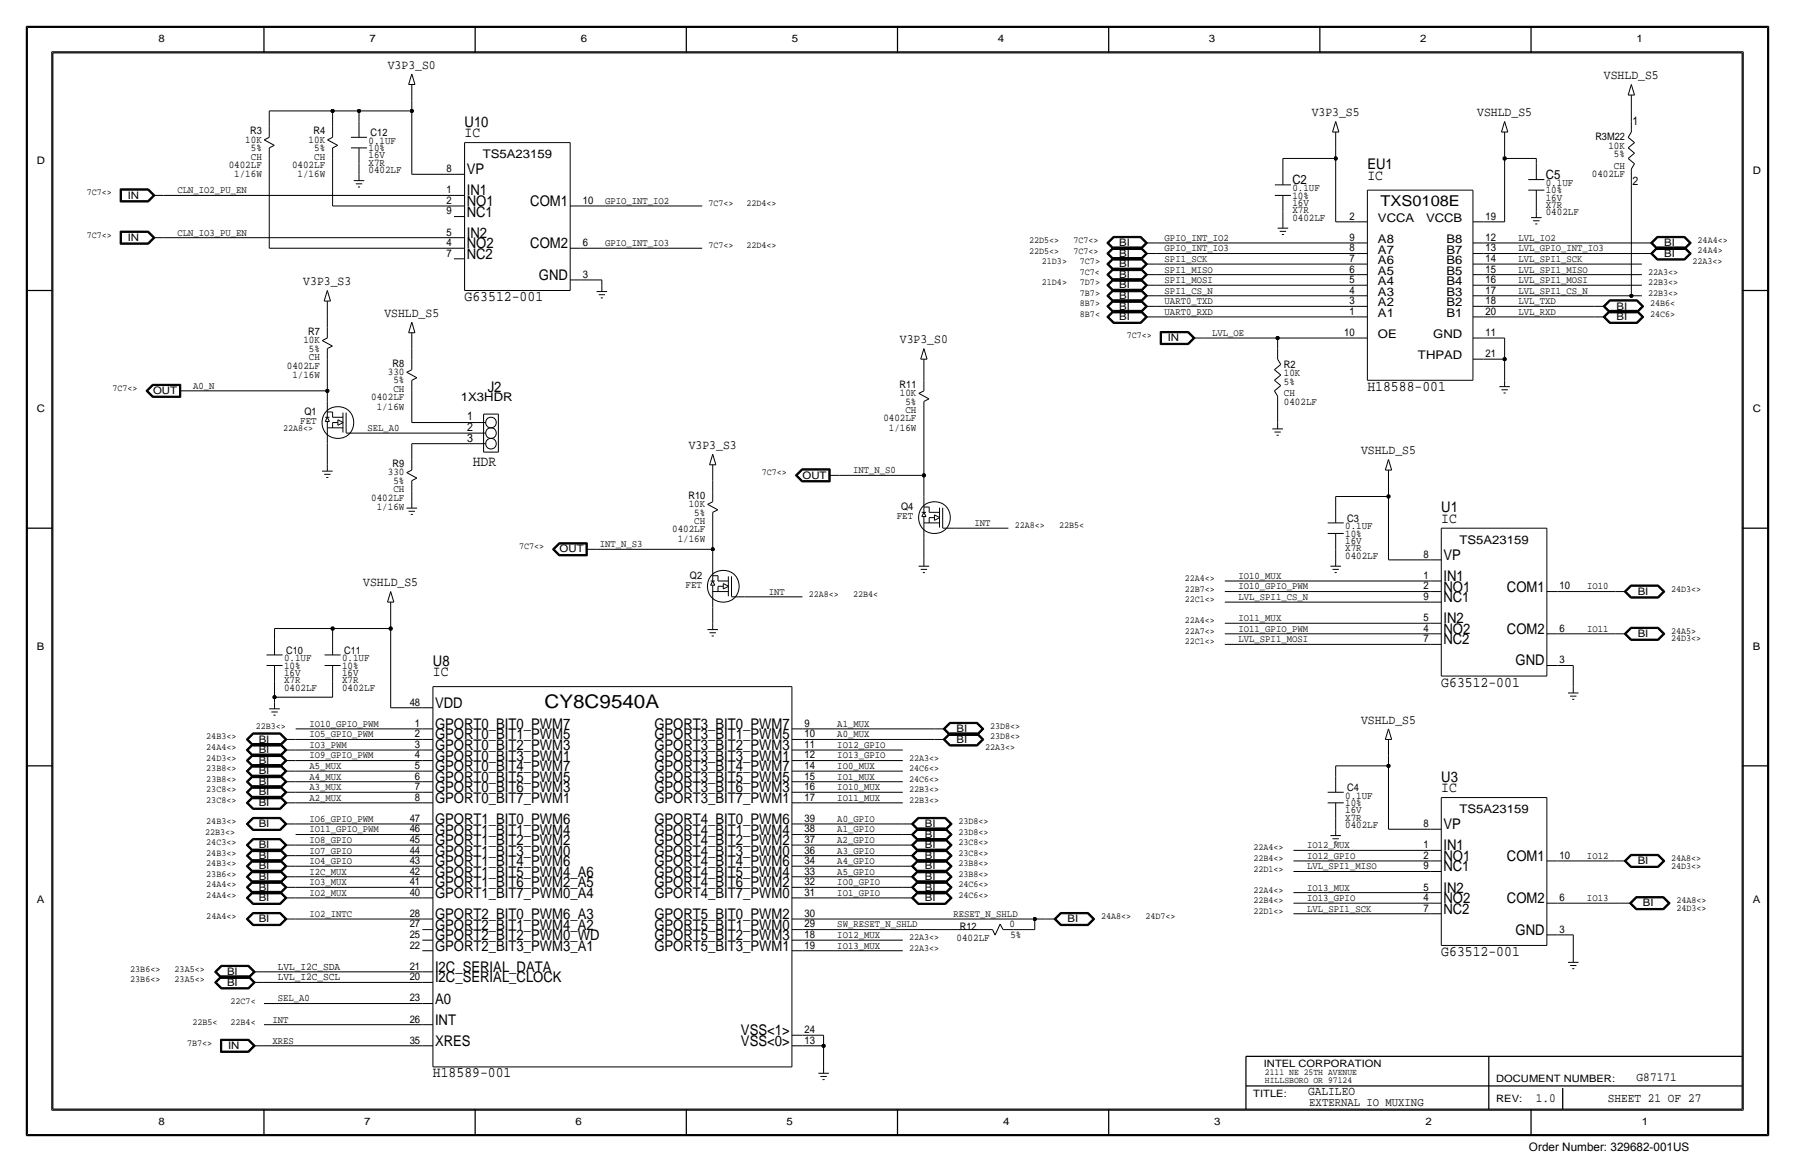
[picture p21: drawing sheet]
<svg xmlns="http://www.w3.org/2000/svg" width="432mm" height="279mm" viewBox="0 0 432 279" stroke-linecap="round" stroke-linejoin="round" font-family="sans-serif">
<defs><g id="words">
<text font-size="4.5" x="131" y="170.1">CY8C9540A</text>
<text font-size="3.6" x="332.1" y="49.5">TXS0108E</text>
<g font-size="3.5">
<text x="111.8" y="33">IC</text>
<text x="111.8" y="30.5">U10</text>
<text x="112.3" y="41.9">VP</text>
<text x="328.9" y="40.6">EU1</text>
<text x="112.3" y="47">IN1</text>
<text x="328.9" y="43.2">IC</text>
<text x="112.3" y="52.1">NC1</text>
<text x="112.3" y="49.5">NO1</text>
<text x="127.5" y="49.5">COM1</text>
<text x="112.3" y="59.7">NO2</text>
<text x="112.3" y="57.1">IN2</text>
<text x="127.5" y="59.7">COM2</text>
<text x="112.3" y="62.2">NC2</text>
<text x="129.6" y="67.3">GND</text>
<text x="111.8" y="72.4">G63512-001</text>
<text x="117.3" y="94.2">J2</text>
<text x="328.9" y="94">H18588-001</text>
<text x="113.7" y="112">HDR</text>
<text x="346.7" y="125.7">IC</text>
<text x="346.7" y="123.2">U1</text>
<text x="347.2" y="134.6">VP</text>
<text x="347.2" y="142.2">NO1</text>
<text x="347.2" y="139.7">IN1</text>
<text x="362.5" y="142.2">COM1</text>
<text x="347.2" y="149.9">IN2</text>
<text x="347.2" y="144.8">NC1</text>
<text x="347.2" y="154.9">NC2</text>
<text x="347.2" y="152.4">NO2</text>
<text x="362.5" y="152.4">COM2</text>
<text x="104.1" y="160">U8</text>
<text x="364.6" y="160">GND</text>
<text x="104.1" y="162.6">IC</text>
<text x="346.7" y="165.1">G63512-001</text>
<text x="104.6" y="170.2">VDD</text>
<text x="104.6" y="175.3">GPORT0_BIT0_PWM7</text>
<text x="104.6" y="177.8">GPORT0_BIT1_PWM5</text>
<text x="157.4" y="177.8">GPORT3_BIT1_PWM5</text>
<text x="157.4" y="175.3">GPORT3_BIT0_PWM7</text>
<text x="104.6" y="185.4">GPORT0_BIT4_PWM7</text>
<text x="104.6" y="182.9">GPORT0_BIT3_PWM1</text>
<text x="104.6" y="180.3">GPORT0_BIT2_PWM3</text>
<text x="157.4" y="185.4">GPORT3_BIT4_PWM7</text>
<text x="157.4" y="182.9">GPORT3_BIT3_PWM1</text>
<text x="157.4" y="180.3">GPORT3_BIT2_PWM3</text>
<text x="104.6" y="188">GPORT0_BIT5_PWM5</text>
<text x="104.6" y="190.5">GPORT0_BIT6_PWM3</text>
<text x="157.4" y="188">GPORT3_BIT5_PWM5</text>
<text x="157.4" y="190.5">GPORT3_BIT6_PWM3</text>
<text x="346.7" y="190.5">IC</text>
<text x="346.7" y="188">U3</text>
<text x="104.6" y="193">GPORT0_BIT7_PWM1</text>
<text x="157.4" y="193">GPORT3_BIT7_PWM1</text>
<text x="104.6" y="203.2">GPORT1_BIT2_PWM2</text>
<text x="104.6" y="200.7">GPORT1_BIT1_PWM4</text>
<text x="104.6" y="198.1">GPORT1_BIT0_PWM6</text>
<text x="157.4" y="198.1">GPORT4_BIT0_PWM6</text>
<text x="157.4" y="200.7">GPORT4_BIT1_PWM4</text>
<text x="157.4" y="203.2">GPORT4_BIT2_PWM2</text>
<text x="347.2" y="199.4">VP</text>
<text x="104.6" y="208.3">GPORT1_BIT4_PWM6</text>
<text x="104.6" y="205.7">GPORT1_BIT3_PWM0</text>
<text x="157.4" y="208.3">GPORT4_BIT4_PWM6</text>
<text x="157.4" y="205.7">GPORT4_BIT3_PWM0</text>
<text x="347.2" y="209.5">NC1</text>
<text x="347.2" y="207">NO1</text>
<text x="347.2" y="204.5">IN1</text>
<text x="362.5" y="207">COM1</text>
<text x="104.6" y="210.8">GPORT1_BIT5_PWM4_A6</text>
<text x="104.6" y="213.4">GPORT1_BIT6_PWM2_A5</text>
<text x="104.6" y="215.9">GPORT1_BIT7_PWM0_A4</text>
<text x="157.4" y="210.8">GPORT4_BIT5_PWM4</text>
<text x="157.4" y="213.4">GPORT4_BIT6_PWM2</text>
<text x="157.4" y="215.9">GPORT4_BIT7_PWM0</text>
<text x="347.2" y="214.6">IN2</text>
<text x="104.6" y="221">GPORT2_BIT0_PWM6_A3</text>
<text x="157.4" y="221">GPORT5_BIT0_PWM2</text>
<text x="347.2" y="219.7">NC2</text>
<text x="347.2" y="217.2">NO2</text>
<text x="362.5" y="217.2">COM2</text>
<text x="104.6" y="226.1">GPORT2_BIT2_PWM0_WD</text>
<text x="104.6" y="223.5">GPORT2_BIT1_PWM4_A2</text>
<text x="157.4" y="226.1">GPORT5_BIT2_PWM3</text>
<text x="157.4" y="223.5">GPORT5_BIT1_PWM0</text>
<text x="364.6" y="224.8">GND</text>
<text x="104.6" y="233.7">I2C_SERIAL_DATA</text>
<text x="104.6" y="228.6">GPORT2_BIT3_PWM3_A1</text>
<text x="157.4" y="228.6">GPORT5_BIT3_PWM1</text>
<text x="346.7" y="229.9">G63512-001</text>
<text x="104.6" y="236.2">I2C_SERIAL_CLOCK</text>
<text x="104.6" y="241.3">A0</text>
<text x="104.6" y="251.5">XRES</text>
<text x="104.6" y="246.4">INT</text>
<text x="178.3" y="251.5">VSS&lt;0&gt;</text>
<text x="178.3" y="248.9">VSS&lt;1&gt;</text>
<text x="104.1" y="259.1">H18589-001</text>
</g>
<g font-size="3.1">
<text x="93.3" y="16.5">V3P3_S0</text>
<text x="385.8" y="19.1">VSHLD_S5</text>
<text x="315.5" y="27.9">V3P3_S5</text>
<text x="355.4" y="27.9">VSHLD_S5</text>
<text x="310.9" y="44.2">C2</text>
<text x="371.9" y="42.9">C5</text>
<text x="73" y="68.6">V3P3_S3</text>
<text x="92.5" y="76.2">VSHLD_S5</text>
<text x="216.5" y="82.5">V3P3_S0</text>
<text x="165.7" y="107.9">V3P3_S3</text>
<text x="327.4" y="109.2">VSHLD_S5</text>
<text x="87.4" y="141">VSHLD_S5</text>
<text x="327.4" y="174">VSHLD_S5</text>
</g>
<g font-size="3">
<text x="314.7" y="263.4">GALILEO</text>
<text x="393.7" y="259.8">G87171</text>
<text x="369.4" y="264.9">1.0</text>
<text x="386.8" y="264.9">SHEET 21 OF 27</text>
</g>
<g font-size="2.9">
<text x="392.7" y="30">1</text>
<text x="116.1" y="38.1">TS5A23159</text>
<text x="392.7" y="44.4">2</text>
<text x="331.5" y="53.3">VCCA</text>
<text x="343" y="53.3">VCCB</text>
<text x="331.5" y="58.4">A8</text>
<text x="347.9" y="58.4">B8</text>
<text x="331.5" y="63.5">A6</text>
<text x="331.5" y="61">A7</text>
<text x="347.9" y="61">B7</text>
<text x="347.9" y="63.5">B6</text>
<text x="331.5" y="68.6">A4</text>
<text x="331.5" y="66">A5</text>
<text x="331.5" y="71.1">A3</text>
<text x="347.9" y="66">B5</text>
<text x="347.9" y="68.6">B4</text>
<text x="347.9" y="71.1">B3</text>
<text x="331.5" y="73.7">A2</text>
<text x="331.5" y="76.2">A1</text>
<text x="347.9" y="73.7">B2</text>
<text x="347.9" y="76.2">B1</text>
<text x="331.5" y="81.3">OE</text>
<text x="344.8" y="81.3">GND</text>
<text x="341.1" y="86.4">THPAD</text>
<text x="110.9" y="96.5">1X3HDR</text>
<text x="112.4" y="101.1">1</text>
<text x="112.4" y="103.6">2</text>
<text x="112.4" y="106.2">3</text>
<text x="351.1" y="130.8">TS5A23159</text>
<text x="351.1" y="195.6">TS5A23159</text>
<text x="315" y="265.9">EXTERNAL IO MUXING</text>
</g>
<text font-size="2.8" x="367.8" y="276.8">Order Number: 329682-001US</text>
<g font-size="2.6">
<text x="107.4" y="41.4">8</text>
<text x="107.4" y="46.5">1</text>
<text x="107.4" y="49">2</text>
<text x="107.4" y="51.6">9</text>
<text x="140.2" y="49">10</text>
<text x="324.6" y="52.8">2</text>
<text x="357.4" y="52.8">19</text>
<text x="107.4" y="56.6">5</text>
<text x="107.4" y="59.2">4</text>
<text x="140.2" y="59.2">6</text>
<text x="324.6" y="57.9">9</text>
<text x="357.4" y="57.9">12</text>
<text x="107.4" y="61.7">7</text>
<text x="324.6" y="60.5">8</text>
<text x="324.6" y="65.5">6</text>
<text x="324.6" y="63">7</text>
<text x="357.4" y="65.5">15</text>
<text x="357.4" y="63">14</text>
<text x="357.4" y="60.5">13</text>
<text x="140.2" y="66.8">3</text>
<text x="324.6" y="68.1">5</text>
<text x="324.6" y="70.6">4</text>
<text x="357.4" y="70.6">17</text>
<text x="357.4" y="68.1">16</text>
<text x="324.6" y="75.7">1</text>
<text x="324.6" y="73.2">3</text>
<text x="357.4" y="75.7">20</text>
<text x="357.4" y="73.2">18</text>
<text x="323.3" y="80.8">10</text>
<text x="357.4" y="80.8">11</text>
<text x="357.4" y="85.9">21</text>
<text x="342.4" y="134.1">8</text>
<text x="342.4" y="141.7">2</text>
<text x="342.4" y="139.2">1</text>
<text x="375.2" y="141.7">10</text>
<text x="342.4" y="149.4">5</text>
<text x="342.4" y="144.3">9</text>
<text x="342.4" y="154.4">7</text>
<text x="342.4" y="151.9">4</text>
<text x="375.2" y="151.9">6</text>
<text x="375.2" y="159.5">3</text>
<text x="98.6" y="169.7">48</text>
<text x="99.8" y="174.8">1</text>
<text x="99.8" y="179.8">3</text>
<text x="99.8" y="177.3">2</text>
<text x="193.5" y="179.8">11</text>
<text x="193.5" y="177.3">10</text>
<text x="193.5" y="174.8">9</text>
<text x="99.8" y="182.4">4</text>
<text x="99.8" y="184.9">5</text>
<text x="193.5" y="184.9">14</text>
<text x="193.5" y="182.4">12</text>
<text x="99.8" y="187.5">6</text>
<text x="99.8" y="190">7</text>
<text x="193.5" y="187.5">15</text>
<text x="193.5" y="190">16</text>
<text x="98.6" y="197.6">47</text>
<text x="99.8" y="192.5">8</text>
<text x="193.5" y="192.5">17</text>
<text x="193.5" y="197.6">39</text>
<text x="98.6" y="202.7">45</text>
<text x="98.6" y="200.2">46</text>
<text x="193.5" y="202.7">37</text>
<text x="193.5" y="200.2">38</text>
<text x="342.4" y="198.9">8</text>
<text x="342.4" y="204">1</text>
<text x="98.6" y="207.8">43</text>
<text x="98.6" y="205.2">44</text>
<text x="193.5" y="207.8">34</text>
<text x="193.5" y="205.2">36</text>
<text x="342.4" y="209">9</text>
<text x="342.4" y="206.5">2</text>
<text x="375.2" y="206.5">10</text>
<text x="98.6" y="212.9">41</text>
<text x="98.6" y="215.4">40</text>
<text x="98.6" y="210.3">42</text>
<text x="193.5" y="210.3">33</text>
<text x="193.5" y="215.4">31</text>
<text x="193.5" y="212.9">32</text>
<text x="342.4" y="214.1">5</text>
<text x="98.6" y="220.5">28</text>
<text x="193.5" y="220.5">30</text>
<text x="342.4" y="219.2">7</text>
<text x="342.4" y="216.7">4</text>
<text x="375.2" y="216.7">6</text>
<text x="98.6" y="223">27</text>
<text x="98.6" y="225.6">25</text>
<text x="193.5" y="225.6">18</text>
<text x="193.5" y="223">29</text>
<text x="375.2" y="224.3">3</text>
<text x="66.8" y="233.2">LVL_I2C_SDA</text>
<text x="98.6" y="228.1">22</text>
<text x="98.6" y="233.2">21</text>
<text x="193.5" y="228.1">19</text>
<text x="66.8" y="235.7">LVL_I2C_SCL</text>
<text x="98.6" y="235.7">20</text>
<text x="98.6" y="245.9">26</text>
<text x="98.6" y="240.8">23</text>
<text x="98.6" y="251">35</text>
<text x="193.5" y="248.4">24</text>
<text x="193.5" y="251">13</text>
</g>
<g font-size="2.5">
<text x="38.1" y="10.2">8</text>
<text x="88.9" y="10.2">7</text>
<text x="139.7" y="10.2">6</text>
<text x="190.5" y="10.2">5</text>
<text x="240" y="10.2">4</text>
<text x="290.8" y="10.2">3</text>
<text x="341.6" y="10.2">2</text>
<text x="393.7" y="10.2">1</text>
<text x="59" y="34.3">10K</text>
<text x="60.2" y="32.3">R3</text>
<text x="74.2" y="34.3">10K</text>
<text x="75.4" y="32.3">R4</text>
<text x="88.6" y="34.5">0.1UF</text>
<text x="89.2" y="32.8">C12</text>
<text x="383.8" y="33.8">R3M22</text>
<text x="386.9" y="35.8">10K</text>
<text x="8.9" y="39.4">D</text>
<text x="55" y="40.4">0402LF</text>
<text x="60.3" y="36.3">5%</text>
<text x="60.3" y="38.4">CH</text>
<text x="70.3" y="40.4">0402LF</text>
<text x="75.6" y="38.4">CH</text>
<text x="75.6" y="36.3">5%</text>
<text x="88.6" y="41.7">0402LF</text>
<text x="88.6" y="38.1">16V</text>
<text x="88.6" y="36.3">10%</text>
<text x="88.6" y="39.9">X7R</text>
<text x="388.3" y="37.8">5%</text>
<text x="388.3" y="40.6">CH</text>
<text x="421.6" y="41.9">D</text>
<text x="30.7" y="47.8">IN</text>
<text x="56.4" y="42.7">1/16W</text>
<text x="71.6" y="42.7">1/16W</text>
<text x="310.9" y="47.8">10%</text>
<text x="310.9" y="46">0.1UF</text>
<text x="371.9" y="46.5">10%</text>
<text x="371.9" y="44.7">0.1UF</text>
<text x="382.9" y="42.7">0402LF</text>
<text x="310.9" y="49.5">16V</text>
<text x="310.9" y="51.3">X7R</text>
<text x="310.9" y="53.1">0402LF</text>
<text x="371.9" y="48.3">16V</text>
<text x="371.9" y="50">X7R</text>
<text x="371.9" y="51.8">0402LF</text>
<text x="30.7" y="57.9">IN</text>
<text x="269.2" y="59.2">BI</text>
<text x="400.3" y="59.2">BI</text>
<text x="269.2" y="64.3">BI</text>
<text x="269.2" y="61.7">BI</text>
<text x="400.3" y="61.7">BI</text>
<text x="269.2" y="69.3">BI</text>
<text x="269.2" y="66.8">BI</text>
<text x="269.2" y="71.9">BI</text>
<text x="269.2" y="77">BI</text>
<text x="269.2" y="74.4">BI</text>
<text x="388.9" y="77">BI</text>
<text x="388.9" y="74.4">BI</text>
<text x="73" y="82.6">10K</text>
<text x="74.1" y="80.5">R7</text>
<text x="280.9" y="82">IN</text>
<text x="69" y="88.6">0402LF</text>
<text x="74.3" y="86.6">CH</text>
<text x="74.3" y="84.6">5%</text>
<text x="94.5" y="88.1">R8</text>
<text x="308.9" y="88.4">R2</text>
<text x="36.8" y="94.7">OUT</text>
<text x="70.3" y="90.9">1/16W</text>
<text x="93.3" y="90.2">330</text>
<text x="94.6" y="94.2">CH</text>
<text x="94.6" y="92.2">5%</text>
<text x="216.4" y="93.2">R11</text>
<text x="216.5" y="95.3">10K</text>
<text x="308.9" y="92.5">5%</text>
<text x="308.9" y="90.4">10K</text>
<text x="308.9" y="95.2">CH</text>
<text x="8.9" y="99.1">C</text>
<text x="72.2" y="102">FET</text>
<text x="73.2" y="99.8">Q1</text>
<text x="89.3" y="96.3">0402LF</text>
<text x="90.6" y="98.6">1/16W</text>
<text x="212.5" y="101.3">0402LF</text>
<text x="217.8" y="97.3">5%</text>
<text x="217.8" y="99.3">CH</text>
<text x="308.9" y="97.3">0402LF</text>
<text x="421.6" y="99.1">C</text>
<text x="213.8" y="103.6">1/16W</text>
<text x="94.5" y="112.3">R9</text>
<text x="93.3" y="114.3">330</text>
<text x="94.6" y="118.4">CH</text>
<text x="94.6" y="116.3">5%</text>
<text x="165.6" y="119.9">R10</text>
<text x="193" y="115.1">OUT</text>
<text x="89.3" y="120.4">0402LF</text>
<text x="90.6" y="122.7">1/16W</text>
<text x="165.7" y="121.9">10K</text>
<text x="167" y="124">5%</text>
<text x="167" y="126">CH</text>
<text x="215.7" y="124.8">FET</text>
<text x="216.8" y="122.7">Q4</text>
<text x="324.1" y="125.5">C3</text>
<text x="161.7" y="128">0402LF</text>
<text x="163" y="130.3">1/16W</text>
<text x="323.6" y="129">10%</text>
<text x="323.6" y="127.3">0.1UF</text>
<text x="323.6" y="130.8">16V</text>
<text x="134.6" y="132.8">OUT</text>
<text x="323.6" y="134.4">0402LF</text>
<text x="323.6" y="132.6">X7R</text>
<text x="164.9" y="141.3">FET</text>
<text x="166" y="139.2">Q2</text>
<text x="394" y="143">BI</text>
<text x="394" y="153.2">BI</text>
<text x="8.9" y="156.2">B</text>
<text x="68.3" y="159">0.1UF</text>
<text x="68.3" y="160.8">10%</text>
<text x="68.8" y="157.2">C10</text>
<text x="82.3" y="159">0.1UF</text>
<text x="82.3" y="160.8">10%</text>
<text x="82.8" y="157.2">C11</text>
<text x="421.6" y="156.2">B</text>
<text x="68.3" y="164.3">X7R</text>
<text x="68.3" y="166.1">0402LF</text>
<text x="68.3" y="162.6">16V</text>
<text x="82.3" y="162.6">16V</text>
<text x="82.3" y="164.3">X7R</text>
<text x="82.3" y="166.1">0402LF</text>
<text x="62.2" y="178.6">BI</text>
<text x="230.1" y="176">BI</text>
<text x="230.1" y="178.6">BI</text>
<text x="62.2" y="181.1">BI</text>
<text x="62.2" y="183.6">BI</text>
<text x="62.2" y="186.2">BI</text>
<text x="62.2" y="188.7">BI</text>
<text x="62.2" y="191.3">BI</text>
<text x="324.1" y="190.2">C4</text>
<text x="62.2" y="193.8">BI</text>
<text x="323.6" y="197.4">X7R</text>
<text x="323.6" y="192">0.1UF</text>
<text x="323.6" y="195.6">16V</text>
<text x="323.6" y="193.8">10%</text>
<text x="62.2" y="198.9">BI</text>
<text x="62.2" y="204">BI</text>
<text x="222.5" y="204">BI</text>
<text x="222.5" y="201.4">BI</text>
<text x="222.5" y="198.9">BI</text>
<text x="323.6" y="199.1">0402LF</text>
<text x="62.2" y="209">BI</text>
<text x="62.2" y="206.5">BI</text>
<text x="222.5" y="209">BI</text>
<text x="222.5" y="206.5">BI</text>
<text x="394" y="207.8">BI</text>
<text x="62.2" y="214.1">BI</text>
<text x="62.2" y="211.6">BI</text>
<text x="222.5" y="214.1">BI</text>
<text x="222.5" y="211.6">BI</text>
<text x="8.9" y="217.2">A</text>
<text x="62.2" y="221.7">BI</text>
<text x="62.2" y="216.7">BI</text>
<text x="222.5" y="216.7">BI</text>
<text x="256.8" y="221.7">BI</text>
<text x="395.2" y="217.9">BI</text>
<text x="421.6" y="217.2">A</text>
<text x="230.1" y="226.3">0402LF</text>
<text x="230.9" y="223.5">R12</text>
<text x="242.8" y="223">0</text>
<text x="243.1" y="225.6">5%</text>
<text x="54.6" y="234.4">BI</text>
<text x="54.6" y="237">BI</text>
<text x="54.9" y="252.2">IN</text>
<text x="38.1" y="270.5">8</text>
<text x="87.6" y="270.5">7</text>
<text x="138.4" y="270.5">6</text>
<text x="189.2" y="270.5">5</text>
<text x="241.3" y="270.5">4</text>
<text x="292.1" y="270.5">3</text>
<text x="342.9" y="270.5">2</text>
<text x="395" y="270.5">1</text>
</g>
<g font-size="2.4">
<text x="42.7" y="46.5">CLN_IO2_PU_EN</text>
<text x="145.5" y="49">GPIO_INT_IO2</text>
<text x="42.7" y="56.6">CLN_IO3_PU_EN</text>
<text x="145.5" y="59.2">GPIO_INT_IO3</text>
<text x="280.2" y="57.9">GPIO_INT_IO2</text>
<text x="365.3" y="57.9">LVL_IO2</text>
<text x="280.2" y="63">SPI1_SCK</text>
<text x="280.2" y="65.5">SPI1_MISO</text>
<text x="280.2" y="60.5">GPIO_INT_IO3</text>
<text x="365.3" y="65.5">LVL_SPI1_MISO</text>
<text x="365.3" y="63">LVL_SPI1_SCK</text>
<text x="365.3" y="60.5">LVL_GPIO_INT_IO3</text>
<text x="280.2" y="68.1">SPI1_MOSI</text>
<text x="280.2" y="70.6">SPI1_CS_N</text>
<text x="365.3" y="70.6">LVL_SPI1_CS_N</text>
<text x="365.3" y="68.1">LVL_SPI1_MOSI</text>
<text x="280.2" y="73.2">UART0_TXD</text>
<text x="280.2" y="75.7">UART0_RXD</text>
<text x="365.3" y="75.7">LVL_RXD</text>
<text x="365.3" y="73.2">LVL_TXD</text>
<text x="291.6" y="80.8">LVL_OE</text>
<text x="46.5" y="93.5">A0_N</text>
<text x="88.4" y="103.6">SEL_A0</text>
<text x="205.2" y="113.8">INT_N_S0</text>
<text x="144.3" y="131.6">INT_N_S3</text>
<text x="234.4" y="126.5">INT</text>
<text x="184.9" y="143">INT</text>
<text x="297.9" y="141.7">IO10_GPIO_PWM</text>
<text x="297.9" y="139.2">IO10_MUX</text>
<text x="381.8" y="141.7">IO10</text>
<text x="297.9" y="144.3">LVL_SPI1_CS_N</text>
<text x="297.9" y="149.4">IO11_MUX</text>
<text x="297.9" y="154.4">LVL_SPI1_MOSI</text>
<text x="297.9" y="151.9">IO11_GPIO_PWM</text>
<text x="381.8" y="151.9">IO11</text>
<text x="74.4" y="179.8">IO3_PWM</text>
<text x="74.4" y="174.8">IO10_GPIO_PWM</text>
<text x="74.4" y="177.3">IO5_GPIO_PWM</text>
<text x="201.4" y="177.3">A0_MUX</text>
<text x="201.4" y="174.8">A1_MUX</text>
<text x="201.4" y="179.8">IO12_GPIO</text>
<text x="74.4" y="182.4">IO9_GPIO_PWM</text>
<text x="74.4" y="184.9">A5_MUX</text>
<text x="201.4" y="184.9">IO0_MUX</text>
<text x="201.4" y="182.4">IO13_GPIO</text>
<text x="74.4" y="190">A3_MUX</text>
<text x="74.4" y="187.5">A4_MUX</text>
<text x="201.4" y="187.5">IO1_MUX</text>
<text x="201.4" y="190">IO10_MUX</text>
<text x="74.4" y="192.5">A2_MUX</text>
<text x="74.4" y="197.6">IO6_GPIO_PWM</text>
<text x="201.4" y="197.6">A0_GPIO</text>
<text x="201.4" y="192.5">IO11_MUX</text>
<text x="74.4" y="202.7">IO8_GPIO</text>
<text x="74.4" y="200.2">IO11_GPIO_PWM</text>
<text x="201.4" y="202.7">A2_GPIO</text>
<text x="201.4" y="200.2">A1_GPIO</text>
<text x="314.5" y="204">IO12_MUX</text>
<text x="74.4" y="207.8">IO4_GPIO</text>
<text x="74.4" y="205.2">IO7_GPIO</text>
<text x="201.4" y="207.8">A4_GPIO</text>
<text x="201.4" y="205.2">A3_GPIO</text>
<text x="314.5" y="206.5">IO12_GPIO</text>
<text x="314.5" y="209">LVL_SPI1_MISO</text>
<text x="381.8" y="206.5">IO12</text>
<text x="74.4" y="215.4">IO2_MUX</text>
<text x="74.4" y="212.9">IO3_MUX</text>
<text x="74.4" y="210.3">I2C_MUX</text>
<text x="201.4" y="210.3">A5_GPIO</text>
<text x="201.4" y="212.9">IO0_GPIO</text>
<text x="201.4" y="215.4">IO1_GPIO</text>
<text x="314.5" y="214.1">IO13_MUX</text>
<text x="74.4" y="220.5">IO2_INTC</text>
<text x="229.4" y="220.5">RESET_N_SHLD</text>
<text x="314.5" y="216.7">IO13_GPIO</text>
<text x="314.5" y="219.2">LVL_SPI1_SCK</text>
<text x="381.8" y="216.7">IO13</text>
<text x="201.4" y="225.6">IO12_MUX</text>
<text x="201.4" y="223">SW_RESET_N_SHLD</text>
<text x="201.4" y="228.1">IO13_MUX</text>
<text x="65.5" y="245.9">INT</text>
<text x="66.8" y="240.8">SEL_A0</text>
<text x="65.5" y="251">XRES</text>
<text x="304" y="256.5">INTEL CORPORATION</text>
<text x="301.5" y="263.7">TITLE:</text>
<text x="359.9" y="260.1">DOCUMENT NUMBER:</text>
<text x="359.9" y="264.9">REV:</text>
</g>
<g font-size="2.3">
<text x="20.9" y="47">7C7&lt;&gt;</text>
<text x="170.4" y="49.5">7C7&lt;&gt;</text>
<text x="179.6" y="49.5">22D4&lt;&gt;</text>
<text x="20.9" y="57.1">7C7&lt;&gt;</text>
<text x="170.4" y="59.7">7C7&lt;&gt;</text>
<text x="179.6" y="59.7">22D4&lt;&gt;</text>
<text x="247.5" y="58.4">22D5&lt;&gt;</text>
<text x="258.2" y="58.4">7C7&lt;&gt;</text>
<text x="408.4" y="58.4">24A4&lt;&gt;</text>
<text x="247.5" y="61">22D5&lt;&gt;</text>
<text x="250.6" y="63.5">21D3&gt;</text>
<text x="258.2" y="61">7C7&lt;&gt;</text>
<text x="259.8" y="63.5">7C7&gt;</text>
<text x="407.2" y="63.5">22A3&lt;&gt;</text>
<text x="408.4" y="61">24A4&gt;</text>
<text x="250.6" y="68.6">21D4&gt;</text>
<text x="259.8" y="66">7C7&lt;</text>
<text x="259.8" y="68.6">7D7&gt;</text>
<text x="259.8" y="71.1">7B7&gt;</text>
<text x="396.5" y="68.6">22B3&lt;&gt;</text>
<text x="396.5" y="66">22A3&lt;&gt;</text>
<text x="396.5" y="71.1">22B3&lt;&gt;</text>
<text x="259.8" y="76.2">8B7&lt;</text>
<text x="259.8" y="73.7">8B7&gt;</text>
<text x="397" y="76.2">24C6&gt;</text>
<text x="397" y="73.7">24B6&lt;</text>
<text x="271.1" y="81.3">7C7&lt;&gt;</text>
<text x="27.1" y="94">7C7&lt;&gt;</text>
<text x="68.1" y="103.6">22A8&lt;&gt;</text>
<text x="183.3" y="114.3">7C7&lt;&gt;</text>
<text x="244.1" y="127">22A8&lt;&gt;</text>
<text x="254.8" y="127">22B5&lt;</text>
<text x="124.9" y="132.1">7C7&lt;&gt;</text>
<text x="194.6" y="143.5">22A8&lt;&gt;</text>
<text x="205.2" y="143.5">22B4&lt;</text>
<text x="285" y="142.2">22B7&lt;&gt;</text>
<text x="285" y="139.7">22A4&lt;&gt;</text>
<text x="402" y="142.2">24D3&lt;&gt;</text>
<text x="285" y="149.9">22A4&lt;&gt;</text>
<text x="285" y="144.8">22C1&lt;&gt;</text>
<text x="285" y="152.4">22A7&lt;&gt;</text>
<text x="285" y="154.9">22C1&lt;&gt;</text>
<text x="402" y="152.4">24A5&gt;</text>
<text x="402" y="154.2">24D3&lt;&gt;</text>
<text x="49.6" y="177.8">24B3&lt;&gt;</text>
<text x="61.5" y="175.3">22B3&lt;&gt;</text>
<text x="238.2" y="177.8">23D8&lt;&gt;</text>
<text x="238.2" y="175.3">23D8&lt;&gt;</text>
<text x="49.6" y="180.3">24A4&lt;&gt;</text>
<text x="49.6" y="182.9">24D3&lt;&gt;</text>
<text x="49.6" y="185.4">23B8&lt;&gt;</text>
<text x="218.7" y="185.4">24C6&lt;&gt;</text>
<text x="218.7" y="182.9">22A3&lt;&gt;</text>
<text x="237" y="180.3">22A3&lt;&gt;</text>
<text x="49.6" y="190.5">23C8&lt;&gt;</text>
<text x="49.6" y="188">23B8&lt;&gt;</text>
<text x="218.7" y="188">24C6&lt;&gt;</text>
<text x="218.7" y="190.5">22B3&lt;&gt;</text>
<text x="49.6" y="193">23C8&lt;&gt;</text>
<text x="218.7" y="193">22B3&lt;&gt;</text>
<text x="49.3" y="200.7">22B3&lt;&gt;</text>
<text x="49.6" y="203.2">24C3&lt;&gt;</text>
<text x="49.6" y="198.1">24B3&lt;&gt;</text>
<text x="230.6" y="203.2">23C8&lt;&gt;</text>
<text x="230.6" y="200.7">23D8&lt;&gt;</text>
<text x="230.6" y="198.1">23D8&lt;&gt;</text>
<text x="49.6" y="205.7">24B3&lt;&gt;</text>
<text x="49.6" y="208.3">24B3&lt;&gt;</text>
<text x="230.6" y="208.3">23B8&lt;&gt;</text>
<text x="230.6" y="205.7">23C8&lt;&gt;</text>
<text x="301.5" y="207">22B4&lt;&gt;</text>
<text x="301.5" y="204.5">22A4&lt;&gt;</text>
<text x="301.5" y="209.6">22D1&lt;&gt;</text>
<text x="402" y="207">24A8&lt;&gt;</text>
<text x="402" y="208.8">24D3&lt;&gt;</text>
<text x="49.6" y="210.8">23B6&lt;&gt;</text>
<text x="49.6" y="215.9">24A4&lt;&gt;</text>
<text x="49.6" y="213.4">24A4&lt;&gt;</text>
<text x="230.6" y="213.4">24C6&lt;&gt;</text>
<text x="230.6" y="215.9">24C6&lt;&gt;</text>
<text x="230.6" y="210.8">23B8&lt;&gt;</text>
<text x="301.5" y="214.6">22A4&lt;&gt;</text>
<text x="49.6" y="221">24A4&lt;&gt;</text>
<text x="264.9" y="221">24A8&lt;&gt;</text>
<text x="275.5" y="221">24D7&lt;&gt;</text>
<text x="301.5" y="217.2">22B4&lt;&gt;</text>
<text x="301.5" y="219.7">22D1&lt;&gt;</text>
<text x="403.3" y="217.2">24A8&lt;&gt;</text>
<text x="403.3" y="219">24D3&lt;&gt;</text>
<text x="218.7" y="226.1">22A3&lt;&gt;</text>
<text x="31.3" y="233.7">23B6&lt;&gt;</text>
<text x="42" y="233.7">23A5&lt;&gt;</text>
<text x="218.7" y="228.6">22A3&lt;&gt;</text>
<text x="31.3" y="236.2">23B6&lt;&gt;</text>
<text x="42" y="236.2">23A5&lt;&gt;</text>
<text x="55.5" y="241.3">22C7&lt;</text>
<text x="45" y="251.5">7B7&lt;&gt;</text>
<text x="46.3" y="246.4">22B5&lt;</text>
<text x="55.5" y="246.4">22B4&lt;</text>
</g>
<g font-size="2.2">
<text x="304.3" y="258.6">2111 NE 25TH AVENUE</text>
<text x="304.3" y="260.3">HILLSBORO OR 97124</text>
</g>
</g></defs>
<g fill="none" stroke="#000" stroke-width=".24">
<path d="M6.6 6.6h418.6zM6.6 6.6v266.2zM12.4 12.4v254.6zM12.4 12.4h407zM99.1 17.8l-.8 2.5zM99.1 17.8l.7 2.5zM419.4 12.4v254.6zM425.2 6.6v266.2zM63.6 33.6l2.4 1.4zM63.6 33.6l1.2-.6zM64.8 35.6l1.2-.6zM64.8 26.7h15.2z"/>
<path d="M64.8 26.7v3.8zM64.8 38.1v21.6zM64.8 35.6v2.5zM64.8 30.5v2.5zM78.8 33.6l2.4 1.4zM78.8 33.6l1.2-.6zM80 35.6l1.2-.6zM80 26.7h6.4zM80 26.7v3.8zM80 38.1v11.4zM80 35.6v2.5zM80 30.5v2.5z"/>
<path d="M84.4 33h3.9zM84.4 35.6h3.9zM86.4 39.4v2.5zM86.4 26.7v2.5zM86.4 35.6v3.8zM86.4 29.2v3.8zM86.4 26.7h12.7zM98.3 20.3h1.5zM99.1 24.1v2.6zM99.1 26.7v15.2zM99.1 20.3v3.8zM111.8 34.3h25.4z"/>
<path d="M111.8 34.3v35.6zM137.2 34.3v35.6zM308.6 38.1h12.7zM308.6 38.1v2.5zM320.5 31.8h1.6zM321.3 35.6v2.5zM321.3 38.1v15.2zM321.3 31.8v3.8zM321.3 29.2l.8 2.5zM321.3 29.2l-.8 2.6zM361.2 31.8h1.5zM361.9 29.2l-.7 2.6z"/>
<path d="M361.9 38.1h7.7zM361.9 38.1v15.2zM361.9 35.6v2.5zM361.9 31.8v3.8zM361.9 29.2l.8 2.5zM369.6 38.1v1.3zM369.6 39.4v3.8zM391.7 38.1l1.5-1.3zM391.7 35.6l1.5-1.3zM391.7 33l1.5 1.3zM391.7 22.9h1.5zM391.7 38.1l1.5 1.3z"/>
<path d="M391.7 35.6l1.5 1.2zM392.4 20.3l-.7 2.6zM392.4 26.7v2.5zM392.4 31.8l-.7 1.2zM392.4 29.2v2.6zM392.4 22.9v3.8zM392.4 20.3l.8 2.6zM393.2 39.4l-.8 1.2zM28.9 55.6h6.8zM28.9 45.4h6.8zM28.9 55.6v3.1zM28.9 58.7h6.8z"/>
<path d="M28.9 45.4v3.2zM28.9 48.6h6.8zM29 55.7h6.7zM29 45.5h6.7zM29 55.7v2.9zM29 58.6h6.7zM29 45.5v3zM29 48.5h6.7zM29.1 55.8v2.7zM29.1 58.5h6.5zM29.1 45.6v2.8zM29.1 48.4h6.5z"/>
<path d="M29.1 55.8h6.5zM29.1 45.6h6.5zM29.2 55.9h6.4zM29.2 45.7h6.4zM29.2 55.9v2.5zM29.2 58.4h6.4zM29.2 45.7v2.6zM29.2 48.3h6.4zM35.6 55.9l1.2 1.3zM35.6 45.7l1.2 1.3zM35.6 58.4l1.2-1.3zM35.6 48.3l1.2-1.3z"/>
<path d="M35.6 58.5l1.4-1.3zM35.6 48.4l1.4-1.4zM35.6 55.8l1.4 1.4zM35.6 45.6l1.4 1.4zM35.7 58.6l1.4-1.4zM35.7 48.5l1.4-1.5zM35.7 55.7l1.4 1.5zM35.7 45.5l1.4 1.5zM35.7 58.7l1.6-1.6zM35.7 48.6l1.6-1.6zM35.7 55.6l1.6 1.6zM35.7 45.4l1.6 1.6z"/>
<path d="M36.8 57.2h2.6zM36.8 47h2.6zM39.4 57.2h69.8zM39.4 47h69.8zM64.8 59.7h44.4zM80 49.5h29.2zM85.1 43.4h2.5zM85.6 44.2h1.5zM86.1 45h.5zM86.4 41.9v1.5zM99.1 41.9h10.1zM109.2 49.5h2.6z"/>
<path d="M109.2 47h2.6zM109.2 41.9h2.6zM109.2 52.1h2.6zM109.2 59.7h2.6zM109.2 57.2h2.6zM137.2 49.5h2.5zM137.2 59.7h2.5zM139.7 49.5h29.2zM139.7 59.7h29.2zM266.2 58.4l1.6-1.6zM266.2 58.4l1.6 1.6zM266.4 58.4l1.5-1.5z"/>
<path d="M266.4 58.4l1.5 1.5zM266.5 58.4l1.4-1.4zM266.5 58.4l1.4 1.4zM266.7 58.4l1.3 1.3zM266.7 58.4l1.3-1.3zM267.8 56.8h6.7zM267.8 59.4h6.7zM267.8 60h6.7zM267.9 56.9h6.5zM267.9 59.5h6.5zM267.9 59.9h6.5zM267.9 59.8h6.5z"/>
<path d="M267.9 57h6.5zM267.9 59.6h6.5zM268 59.7h6.3zM268 57.2h6.3zM268 59.7l-1.3 1.3zM274.3 59.7l1.3-1.3zM274.3 57.1l1.3 1.3zM274.3 59.7l1.3 1.3zM274.4 59.8l1.3-1.4zM274.4 57l1.3 1.4zM274.4 59.6l1.3 1.4zM274.4 59.9l1.5-1.5z"/>
<path d="M274.4 56.9l1.5 1.5zM274.4 59.5l1.5 1.5zM274.5 60l1.5-1.6zM274.5 56.8l1.5 1.6zM274.5 59.4l1.5 1.6zM275.6 58.4h2.5zM278.1 58.4h48.3zM306.7 44.4h3.8zM306.7 47h3.8zM307.3 54.9h2.6zM307.8 55.6h1.6zM308.4 56.4h.5z"/>
<path d="M308.6 50.8v2.5zM308.6 53.3v1.6zM308.6 47v3.8zM308.6 40.6v3.8zM321.3 53.3h5.1zM326.4 53.3h2.5zM326.4 58.4h2.5zM328.9 45.7v45.7zM328.9 45.7h25.4zM354.3 53.3h2.6zM354.3 58.4h2.6zM354.3 45.7v45.7z"/>
<path d="M356.9 53.3h5zM356.9 58.4h38.1zM367.6 43.2h3.9zM367.6 45.7h3.9zM368.3 52.3h2.5zM368.8 53.1h1.5zM369.3 53.8h.5zM369.6 49.5v1.3zM369.6 50.8v1.5zM369.6 45.7v3.8zM392.4 44.4v26.7zM392.4 40.6v3.8z"/>
<path d="M395 58.4h2.5zM397.1 58.4l1.5 1.6zM397.1 58.4l1.5-1.6zM397.2 58.4l1.5 1.5zM397.2 58.4l1.5-1.5zM397.4 58.4l1.3 1.4zM397.4 58.4l1.3-1.4zM397.5 58.4l1.3 1.3zM397.5 58.4l1.3-1.3zM398.6 60h6.7zM398.6 56.8h6.7zM398.6 59.4h6.7z"/>
<path d="M398.7 59.9h6.5zM398.7 56.9h6.5zM398.7 59.5h6.5zM398.7 57h6.5zM398.7 59.6h6.5zM398.7 59.8h6.5zM398.8 57.2h6.3zM398.8 59.7h6.3zM398.8 59.7l-1.3 1.3zM405.1 57.1l1.3 1.3zM405.1 59.7l1.3 1.3zM405.1 59.7l1.3-1.3z"/>
<path d="M405.2 59.8l1.4-1.4zM405.2 57l1.4 1.4zM405.2 59.6l1.4 1.4zM405.2 59.9l1.5-1.5zM405.2 56.9l1.5 1.5zM405.2 59.5l1.5 1.5zM405.3 56.8l1.6 1.6zM405.3 59.4l1.6 1.6zM405.3 60l1.6-1.6zM78 72.4h1.5zM78.7 69.9l-.7 2.5zM78.7 76.2v2.5z"/>
<path d="M78.7 72.4v3.8zM78.7 69.8l.8 2.6zM78.7 78.7v2.6zM99.1 77.5l-.8 2.5zM99.1 77.5l.7 2.5zM109.2 62.2h2.6zM111.8 69.8h25.4zM137.2 67.3h2.5zM139.7 67.3h5.1zM143.5 70.1h2.6zM144 70.9h1.5zM144.5 71.6h.5z"/>
<path d="M144.8 67.3v1.3zM144.8 68.6v1.5zM266.2 63.5l1.6-1.6zM266.2 68.6l1.6-1.6zM266.2 66l1.6-1.5zM266.2 71.1l1.6-1.6zM266.2 61l1.6-1.6zM266.2 76.2l1.6-1.6zM266.2 73.7l1.6-1.6zM266.2 63.5l1.6 1.6zM266.2 68.6l1.6 1.6zM266.2 66l1.6 1.6z"/>
<path d="M266.2 71.1l1.6 1.6zM266.2 61l1.6 1.5zM266.2 76.2l1.6 1.6zM266.2 73.7l1.6 1.5zM266.4 63.5l1.5-1.5zM266.4 68.6l1.5-1.5zM266.4 66l1.5-1.4zM266.4 71.1l1.5-1.5zM266.4 61l1.5-1.5zM266.4 76.2l1.5-1.5zM266.4 73.7l1.5-1.5zM266.4 63.5l1.5 1.5z"/>
<path d="M266.4 68.6l1.5 1.5zM266.4 66l1.5 1.5zM266.4 71.1l1.5 1.5zM266.4 61l1.5 1.4zM266.4 76.2l1.5 1.5zM266.4 73.7l1.5 1.4zM266.5 63.5l1.4-1.4zM266.5 68.6l1.4-1.4zM266.5 66l1.4-1.3zM266.5 71.1l1.4-1.4zM266.5 61l1.4-1.4zM266.5 76.2l1.4-1.4z"/>
<path d="M266.5 73.7l1.4-1.4zM266.5 63.5l1.4 1.4zM266.5 68.6l1.4 1.4zM266.5 66l1.4 1.4zM266.5 71.1l1.4 1.4zM266.5 61l1.4 1.3zM266.5 76.2l1.4 1.4zM266.5 73.7l1.4 1.3zM266.7 63.5l1.3 1.3zM266.7 68.6l1.3 1.2zM266.7 66l1.3 1.3zM266.7 71.1l1.3 1.3z"/>
<path d="M266.7 61l1.3 1.2zM266.7 76.2l1.3 1.3zM266.7 73.7l1.3 1.2zM266.7 63.5l1.3-1.3zM266.7 68.6l1.3-1.3zM266.7 66l1.3-1.2zM266.7 76.2l1.3-1.3zM266.7 73.7l1.3-1.3zM267.8 61.9h6.7zM267.8 67h6.7zM267.8 64.5h6.7zM267.8 69.5h6.7z"/>
<path d="M267.8 74.6h6.7zM267.8 72.1h6.7zM267.8 65.1h6.7zM267.8 70.2h6.7zM267.8 67.6h6.7zM267.8 72.7h6.7zM267.8 62.5h6.7zM267.8 77.8h6.7zM267.8 75.2h6.7zM267.9 62h6.5zM267.9 67.1h6.5zM267.9 64.6h6.5z"/>
<path d="M267.9 69.6h6.5zM267.9 74.7h6.5zM267.9 72.2h6.5zM267.9 65h6.5zM267.9 70.1h6.5zM267.9 67.5h6.5zM267.9 72.6h6.5zM267.9 62.4h6.5zM267.9 77.7h6.5zM267.9 75.1h6.5zM267.9 64.9h6.5zM267.9 70h6.5z"/>
<path d="M267.9 67.4h6.5zM267.9 72.5h6.5zM267.9 62.3h6.5zM267.9 77.6h6.5zM267.9 75h6.5zM267.9 62.1h6.5zM267.9 67.2h6.5zM267.9 64.7h6.5zM267.9 69.7h6.5zM267.9 74.8h6.5zM267.9 72.3h6.5zM268 64.8h6.3z"/>
<path d="M268 62.2h6.3zM268 69.8h6.3zM268 67.3h6.3zM268 72.4h6.3zM268 77.5h6.3zM268 74.9h6.3zM268 69.8l-1.3 1.3zM274.3 69.8l1.3-1.2zM274.3 72.4l1.3-1.3zM274.3 62.2l1.3-1.2zM274.3 77.5l1.3-1.3zM274.3 62.2l1.3 1.3z"/>
<path d="M274.3 67.3l1.3 1.3zM274.3 64.8l1.3 1.2zM274.3 69.8l1.3 1.3zM274.3 74.9l1.3 1.3zM274.3 72.4l1.3 1.3zM274.4 64.9l1.3-1.4zM274.4 70l1.3-1.4zM274.4 67.4l1.3-1.4zM274.4 72.5l1.3-1.4zM274.4 62.3l1.3-1.3zM274.4 77.6l1.3-1.4zM274.4 75l1.3-1.3z"/>
<path d="M274.4 62.1l1.3 1.4zM274.4 67.2l1.3 1.4zM274.4 64.7l1.3 1.3zM274.4 69.7l1.3 1.4zM274.4 74.8l1.3 1.4zM274.4 72.3l1.3 1.4zM274.4 65l1.5-1.5zM274.4 70.1l1.5-1.5zM274.4 67.5l1.5-1.5zM274.4 72.6l1.5-1.5zM274.4 62.4l1.5-1.4zM274.4 77.7l1.5-1.5z"/>
<path d="M274.4 75.1l1.5-1.4zM274.4 62l1.5 1.5zM274.4 67.1l1.5 1.5zM274.4 64.6l1.5 1.4zM274.4 69.6l1.5 1.5zM274.4 74.7l1.5 1.5zM274.4 72.2l1.5 1.5zM274.5 65.1l1.5-1.6zM274.5 70.2l1.5-1.6zM274.5 67.6l1.5-1.6zM274.5 72.7l1.5-1.6zM274.5 62.5l1.5-1.5z"/>
<path d="M274.5 77.8l1.5-1.6zM274.5 75.2l1.5-1.5zM274.5 61.9l1.5 1.6zM274.5 67l1.5 1.6zM274.5 64.5l1.5 1.5zM274.5 69.5l1.5 1.6zM274.5 74.6l1.5 1.6zM274.5 72.1l1.5 1.6zM275.6 63.5l-1.3 1.3zM275.6 66l-1.3 1.3zM275.6 73.7l-1.3 1.2zM275.6 63.5h2.5z"/>
<path d="M275.6 68.6h2.5zM275.6 66h2.5zM275.6 71.1h2.5zM275.6 61h2.5zM275.6 76.2h2.5zM275.6 73.7h2.5zM278.1 76.2h48.3zM278.1 73.7h48.3zM278.1 71.1h48.3zM278.1 68.6h48.3zM278.1 66h48.3zM278.1 61h48.3z"/>
<path d="M278.1 63.5h48.3zM279.1 79.7v3.2zM279.1 79.7h6.8zM279.2 79.8v3zM279.2 79.8h6.7zM279.3 79.9v2.8zM279.3 79.9h6.5zM285.8 79.9l1.4 1.4zM285.9 79.8l1.4 1.5zM285.9 79.7l1.6 1.6zM326.4 63.5h2.5zM326.4 61h2.5z"/>
<path d="M326.4 66h2.5zM326.4 68.6h2.5zM326.4 76.2h2.5zM326.4 73.7h2.5zM326.4 71.1h2.5zM354.3 61h2.6zM354.3 63.5h2.6zM354.3 66h2.6zM354.3 68.6h2.6zM354.3 73.7h2.6zM354.3 76.2h2.6zM354.3 71.1h2.6z"/>
<path d="M356.9 76.2h26.6zM356.9 73.7h26.6zM356.9 68.6h38.1zM356.9 61h38.1zM356.9 71.1h35.5zM356.9 63.5h38.1zM356.9 66h38.1zM383.5 76.2h2.6zM383.5 73.7h2.6zM385.6 76.2l1.6 1.6zM385.6 73.7l1.6 1.5zM385.6 76.2l1.6-1.6z"/>
<path d="M385.6 73.7l1.6-1.6zM385.8 76.2l1.4-1.5zM385.8 73.7l1.4-1.5zM385.8 76.2l1.4 1.5zM385.8 73.7l1.4 1.4zM385.9 76.2l1.4 1.4zM385.9 73.7l1.4 1.3zM385.9 76.2l1.4-1.4zM385.9 73.7l1.4-1.4zM386.1 76.2l1.2 1.3zM386.1 73.7l1.2 1.2zM387.2 77.8h6.7z"/>
<path d="M387.2 75.2h6.7zM387.2 74.6h6.7zM387.2 72.1h6.7zM387.2 74.7h6.6zM387.2 72.2h6.6zM387.2 77.7h6.6zM387.2 75.1h6.6zM387.3 77.6h6.5zM387.3 75h6.5zM387.3 74.8h6.5zM387.3 72.3h6.5zM387.3 77.5h6.4z"/>
<path d="M387.3 74.9h6.4zM387.3 72.4h6.4zM387.4 74.9l-1.3 1.3zM387.4 72.4l-1.3 1.3zM392.4 71.1h2.6zM393.7 74.9l1.3 1.3zM393.7 72.4l1.3 1.3zM393.7 77.5l1.3-1.3zM393.8 74.8l1.3 1.4zM393.8 72.3l1.3 1.4zM393.8 77.6l1.3-1.4zM393.8 75l1.3-1.3z"/>
<path d="M393.8 77.7l1.5-1.5zM393.8 75.1l1.5-1.4zM393.8 74.7l1.5 1.5zM393.8 72.2l1.5 1.5zM393.9 74.6l1.5 1.6zM393.9 72.1l1.5 1.6zM393.9 77.8l1.5-1.6zM393.9 75.2l1.5-1.5zM395 61h2.5zM395 73.7l-1.3 1.2zM397.1 61l1.5 1.5zM397.1 61l1.5-1.6z"/>
<path d="M397.2 61l1.5 1.4zM397.2 61l1.5-1.5zM397.4 61l1.3 1.3zM397.4 61l1.3-1.4zM397.5 61l1.3 1.2zM398.6 62.5h6.7zM398.7 62.4h6.5zM398.7 62.3h6.5zM398.8 62.2h6.3zM405.1 62.2l1.3-1.2zM405.2 62.3l1.4-1.3zM405.2 62.4l1.5-1.4z"/>
<path d="M405.3 62.5l1.6-1.5zM35.1 94l1.6-1.6zM35.1 94l1.6 1.6zM35.3 94l1.4 1.5zM35.4 94l1.4-1.4zM35.4 94l1.4 1.4zM35.6 94l1.2 1.2zM35.6 94l1.2-1.3zM36.7 92.4h6.8zM36.7 95.6h6.8zM36.7 95.5h6.7zM36.7 92.5h6.7z"/>
<path d="M36.7 92.5l-1.4 1.5zM36.8 92.6h6.5zM36.8 95.4h6.5zM36.8 92.7h6.4zM36.8 95.2h6.4zM43.2 92.7v2.5zM43.2 94h2.5zM43.3 92.6v2.8zM43.4 92.5v3zM43.5 92.4v3.2zM45.7 94h33zM77.5 81.9l1.2-.6z"/>
<path d="M77.5 81.9l2.5 1.3zM78.7 86.4v7.6zM78.7 94v2.5zM78.7 83.8v2.6zM78.7 96.5v3.8zM78.7 99.1h1.3zM78.7 83.8l1.3-.6zM80 99.1v1.2zM82.5 99.2v4.8zM83.3 99.2v4.9zM97.8 89.5l2.5 1.3zM97.8 89.5l1.3-.6z"/>
<path d="M98.3 80h1.5zM99.1 91.4l1.2-.6zM99.1 83.8v2.6zM99.1 94v7.6zM99.1 80v3.8zM99.1 91.4v2.6zM99.1 86.4v2.5zM116.3 99.6h3.6zM116.3 99.6v9.1zM119.9 99.6v9.1zM221 94.6l1.2-.6zM221 94.6l2.5 1.3z"/>
<path d="M221.5 86.4h1.5zM222.2 83.8l-.7 2.6zM222.2 96.5l1.3-.6zM222.2 90.2v1.2zM222.2 99.1v15.2zM222.2 86.4v3.8zM222.2 83.8l.8 2.6zM222.2 96.5v2.6zM222.2 91.4v2.6zM279.1 82.9h6.8zM279.2 82.8h6.7zM279.3 82.7h6.5z"/>
<path d="M279.4 80h6.4zM279.4 80v2.5zM279.4 82.5h6.4zM285.7 80l1.3 1.3zM285.8 82.5l1.2-1.2zM285.8 82.7l1.4-1.4zM285.9 82.8l1.4-1.5zM285.9 82.9l1.6-1.6zM287 81.3h2.6zM289.6 81.3h17.7zM306.6 94l1.5-1.3zM306.6 91.4l1.5-1.2z"/>
<path d="M306.6 91.4l1.5 1.3zM306.6 88.9l1.5 1.3zM306.6 88.9l1.5-1.3zM306.6 94l.7 1.2zM307.3 99.1v2.5zM307.3 81.3h19.1zM307.3 81.3v2.5zM307.3 95.3v3.8zM307.3 86.4l.8 1.2zM307.3 83.8v2.6zM326.4 81.3h2.5zM328.9 91.4h25.4z"/>
<path d="M354.3 86.4h2.6zM354.3 81.3h2.6zM356.9 86.4h5zM356.9 81.3h5zM360.7 93h2.5zM361.2 93.7h1.5zM361.7 94.5h.5zM361.9 81.3v5.1zM361.9 86.4v5zM361.9 91.4v1.6zM77.5 113.3h2.5zM78 114h1.5z"/>
<path d="M78.2 100.3h1zM78.2 101.3h1zM78.5 114.8h.5zM78.7 100.3l-.5 1zM78.7 106.7v5.1zM78.7 111.8v1.5zM78.7 101.3v5.4zM78.7 100.3l.5 1zM78.7 102.9h3.8zM80 100.3h2.5zM80 101.6h1.3zM80 101.6v1.3z"/>
<path d="M81.3 102.3l1.2-.7zM81.3 100.9v1.4zM81.3 100.9l1.2 .7zM83.3 104.1h3.1zM86.4 104.1h26.6zM97.8 113.6l2.5 1.4zM97.8 113.6l1.3-.6zM99.1 115.6l1.2-.6zM99.1 106.7h13.9zM99.1 118.1v2.6zM99.1 106.7v3.8zM99.1 101.6h13.9z"/>
<path d="M99.1 115.6v2.5zM99.1 110.5v2.5zM113 101.6h3.8zM113 104.1h3.8zM113 106.7h3.8zM116.3 108.7h3.6zM170.7 111.8h1.5zM171.4 109.2l-.7 2.6zM171.4 115.6v2.5zM171.4 118.1v2.6zM171.4 111.8v3.8zM171.4 109.2l.8 2.6z"/>
<path d="M191.3 114.3l1.6 1.6zM191.3 114.3l1.6-1.6zM191.5 114.3l1.4 1.5zM191.6 114.3l1.4-1.4zM191.6 114.3l1.4 1.4zM191.8 114.3l1.2-1.3zM191.8 114.3l1.2 1.3zM192.9 112.7h6.8zM192.9 115.9h6.8zM192.9 112.8l-1.4 1.5zM192.9 112.8h6.7zM192.9 115.8h6.7z"/>
<path d="M193 112.9h6.5zM193 115.7h6.5zM193 113h6.4zM193 115.6h6.4zM199.4 113v2.6zM199.4 114.3h2.5zM199.5 112.9v2.8zM199.6 112.8v3zM199.7 112.7v3.2zM201.9 114.3h20.4zM222.2 114.3v5.1zM222.2 119.4v3.8z"/>
<path d="M306.1 103.1h2.5zM306.6 103.9h1.5zM307.1 104.6h.5zM307.3 101.6v1.5zM321.3 119.4h12.7zM321.3 119.4v2.5zM333.2 113h1.6zM334 116.8v2.6zM334 119.4v15.2zM334 113v3.8zM334 110.5l.8 2.5zM334 110.5l-.8 2.5z"/>
<path d="M97.8 122.2h2.5zM98.3 122.9h1.5zM98.8 123.7h.5zM99.1 120.7v1.5zM132.9 132.1l1.6 1.6zM132.9 132.1l1.6-1.6zM133 132.1l1.5 1.5zM133 132.1l1.5-1.5zM133.2 132.1l1.4-1.4zM133.2 132.1l1.4 1.4zM133.3 132.1l1.3-1.3zM133.4 132.1l1.2 1.2z"/>
<path d="M134.5 133.7h6.8zM134.5 130.5h6.8zM134.5 133.6h6.7zM134.5 130.6h6.7zM134.6 130.7h6.5zM134.6 133.5h6.5zM134.6 130.8h6.4zM134.6 133.3h6.4zM141 130.8v2.6zM141 132.1h2.5zM141.1 130.7v2.8zM141.2 130.6v3z"/>
<path d="M141.3 130.5v3.2zM143.5 132.1h27.9zM170.2 121.3l1.2-.6zM170.2 121.3l2.5 1.3zM170.9 139.7h1.1zM171.4 123.2l1.3-.6zM171.4 139.7l-.5 1zM171.4 125.7v6.4zM171.4 132.1v3.8zM171.4 135.9v3.8zM171.4 139.7l.6 1zM171.4 123.2v2.5z"/>
<path d="M171.5 138.4h1.2zM172.7 138.4v1.3zM172.7 139.7h2.6zM175.2 138.6v4.8zM176 138.6v4.9zM221 136.1h2.5zM221.5 136.9h1.5zM221.7 123.2h1.1zM221.7 124.2h1.1zM222 137.7h.5zM222.2 121.9h1.3zM222.2 125.7h3.9z"/>
<path d="M222.2 123.2l-.5 1zM222.2 129.5v5.1zM222.2 134.6v1.5zM222.2 124.2v5.3zM222.2 123.2l.6 1zM223.5 124.5h1.3zM223.5 124.5v1.2zM223.5 121.9v1.3zM223.5 123.2h2.6zM224.8 123.8l1.3 .7zM224.8 125.1l1.3-.6zM224.8 123.8v1.3z"/>
<path d="M226 122.1v4.7zM226.8 127h3.1zM226.8 122.1v4.8zM229.9 127h12.7zM294.6 139.7h49.6zM319.4 125.7h3.8zM319.4 128.3h3.8zM320 136.1h2.6zM320.5 136.9h1.6zM321.1 137.7h.5zM321.3 132.1v2.5zM321.3 134.6v1.5z"/>
<path d="M321.3 128.3v3.8zM321.3 121.9v3.8zM334 134.6h10.2zM344.2 139.7h2.5zM344.2 134.6h2.5zM346.7 127v35.6zM346.7 127h25.4zM372.1 127v35.6zM64.1 157.5h3.9zM66 151.1h14zM66 151.1v2.6zM66 153.7v3.8z"/>
<path d="M78.1 157.5h3.8zM80 151.1h14zM80 151.1v2.6zM80 153.7v3.8zM93.2 144.8h1.5zM94 151.1v19.1zM94 148.6v2.5zM94 144.8v3.8zM94 142.2l.7 2.6zM94 142.2l-.8 2.6zM170.2 151.4h2.5zM170.7 152.1h1.5z"/>
<path d="M170.9 140.7h1.1zM171.2 152.9h.5zM171.4 146v3.9zM171.4 149.9v1.5zM171.4 140.7v5.3zM171.5 142.2h3.8zM172.7 141h1.3zM172.7 141v1.2zM174 141.6l1.3-.6zM174 140.3v1.3zM174 140.3l1.3 .7zM176 143.5h3.1z"/>
<path d="M179.1 143.5h13.9zM294.6 154.9h49.6zM294.6 142.2h49.6zM294.6 144.8h49.6zM294.6 149.9h49.6zM294.6 152.4h49.6zM344.2 142.2h2.5zM344.2 144.8h2.5zM344.2 154.9h2.5zM344.2 152.4h2.5zM344.2 149.9h2.5zM372.1 142.2h2.5z"/>
<path d="M372.1 152.4h2.5zM374.6 152.4h14zM374.6 142.2h14zM388.6 152.4h2.6zM388.6 142.2h2.6zM390.7 152.4l1.6 1.6zM390.7 142.2l1.6 1.6zM390.7 152.4l1.6-1.6zM390.7 142.2l1.6-1.5zM390.9 152.4l1.4 1.5zM390.9 142.2l1.4 1.5zM390.9 152.4l1.4-1.5z"/>
<path d="M390.9 142.2l1.4-1.4zM391 152.4l1.4 1.4zM391 142.2l1.4 1.4zM391 152.4l1.4-1.4zM391 142.2l1.4-1.3zM391.2 152.4l1.2 1.3zM391.2 142.2l1.2 1.3zM391.2 152.4l1.2-1.3zM392.3 154h6.6zM392.3 143.8h6.6zM392.3 150.8h6.6zM392.3 140.7h6.6z"/>
<path d="M392.3 153.9h6.6zM392.3 143.7h6.6zM392.3 150.9h6.6zM392.3 140.8h6.6zM392.4 151h6.4zM392.4 140.9h6.4zM392.4 153.8h6.4zM392.4 143.6h6.4zM392.4 153.7h6.4zM392.4 151.1h6.4zM392.4 143.5h6.4zM392.4 141h6.4z"/>
<path d="M392.4 141l-1.2 1.2zM398.8 151.1l1.2 1.3zM398.8 141l1.2 1.2zM398.8 153.7l1.3-1.3zM398.8 143.5l1.3-1.3zM398.8 153.8l1.4-1.4zM398.8 143.6l1.4-1.4zM398.8 151l1.4 1.4zM398.8 140.9l1.4 1.3zM398.9 153.9l1.5-1.5zM398.9 143.7l1.5-1.5zM398.9 150.9l1.5 1.5z"/>
<path d="M398.9 140.8l1.5 1.4zM398.9 150.8l1.6 1.6zM398.9 140.7l1.6 1.5zM398.9 154l1.6-1.6zM398.9 143.8l1.6-1.6zM59.2 177.8l1.6 1.6zM59.4 177.8l1.5 1.5zM59.4 177.8l1.5-1.5zM59.5 177.8l1.4-1.4zM59.5 177.8l1.4 1.4zM59.7 177.8l1.3 1.3zM60.8 176.2h6.7z"/>
<path d="M60.8 178.8h6.7zM60.8 179.4h6.7zM60.8 176.2l-1.6 1.6zM60.9 179.3h6.5zM60.9 176.3h6.5zM60.9 178.9h6.5zM60.9 176.4h6.5zM60.9 179h6.5zM60.9 179.2h6.5zM61 176.5l-1.3 1.3zM61 176.5h6.3zM61 179.1h6.3z"/>
<path d="M64.1 160h3.9zM64.8 170.4h2.5zM65.3 171.2h1.5zM65.8 172h.5zM66 163.8v3.8zM66 167.6h14zM66 167.6v1.3zM66 168.9v1.5zM66 160v3.8zM67.3 176.5l1.3 1.3zM67.3 179.1l1.3 1.2zM67.3 179.1l1.3-1.3z"/>
<path d="M67.4 179.2l1.3-1.4zM67.4 176.4l1.3 1.4zM67.4 179l1.3 1.3zM67.4 179.3l1.5-1.5zM67.4 176.3l1.5 1.5zM67.4 178.9l1.5 1.4zM67.5 176.2l1.5 1.6zM67.5 178.8l1.5 1.5zM68.6 177.8h2.5zM69 177.8l-1.5 1.6zM71.1 177.8h30.5zM71.1 175.3h30.5z"/>
<path d="M78.1 160h3.8zM80 163.8v3.8zM80 160v3.8zM94 170.2h7.6zM101.6 170.2h2.5zM101.6 175.3h2.5zM101.6 177.8h2.5zM104.1 165.1v91.4zM104.1 165.1h86.4zM190.5 165.1v91.4zM190.5 177.8h2.5zM190.5 175.3h2.5z"/>
<path d="M193 177.8h31.8zM193 175.3h31.8zM224.8 175.3h2.5zM224.8 177.8h2.5zM226.9 175.3l1.5 1.5zM226.9 177.8l1.5 1.6zM226.9 175.3l1.5-1.6zM226.9 177.8l1.5-1.6zM227 175.3l1.5 1.4zM227 177.8l1.5 1.5zM227 175.3l1.5-1.5zM227 177.8l1.5-1.5z"/>
<path d="M227.2 175.3l1.3-1.4zM227.2 177.8l1.3-1.4zM227.2 175.3l1.3 1.3zM227.2 177.8l1.3 1.4zM227.3 175.3l1.3 1.2zM227.3 177.8l1.3 1.3zM227.3 175.3l1.3-1.3zM227.3 177.8l1.3-1.3zM228.4 176.8h6.7zM228.4 179.4h6.7zM228.4 173.7h6.7zM228.4 176.2h6.7z"/>
<path d="M228.5 176.7h6.6zM228.5 179.3h6.6zM228.5 173.8h6.6zM228.5 176.3h6.6zM228.5 173.9h6.5zM228.5 176.4h6.5zM228.5 176.6h6.5zM228.5 179.2h6.5zM228.6 176.5h6.3zM228.6 179.1h6.3zM228.6 174h6.3zM234.9 174l1.3 1.3z"/>
<path d="M234.9 176.5l1.3 1.3zM234.9 176.5l1.3-1.2zM234.9 179.1l1.3-1.3zM235 176.6l1.4-1.3zM235 179.2l1.4-1.4zM235 173.9l1.4 1.4zM235 176.4l1.4 1.4zM235.1 173.8l1.4 1.5zM235.1 176.3l1.4 1.5zM235.1 176.7l1.4-1.4zM235.1 179.3l1.4-1.5zM235.1 173.7l1.6 1.6z"/>
<path d="M235.1 176.2l1.6 1.6zM235.1 176.8l1.6-1.5zM235.1 179.4l1.6-1.6zM333.2 177.8h1.6zM334 177.8v3.8zM334 175.3l.8 2.5zM334 175.3l-.8 2.5zM346.7 162.6h25.4zM372.1 160h2.5zM374.6 160h3.9zM377.2 166.6h2.5zM377.7 167.4h1.5z"/>
<path d="M378.2 168.1h.5zM378.5 160v5.1zM378.5 165.1v1.5zM59.2 198.1l1.6 1.6zM59.2 180.3l1.6 1.6zM59.2 182.9l1.6 1.6zM59.2 185.4l1.6 1.6zM59.2 188l1.6 1.5zM59.2 190.5l1.6 1.6zM59.2 193l1.6 1.6zM59.2 198.1l1.6-1.6zM59.2 180.3l1.6-1.5z"/>
<path d="M59.2 185.4l1.6-1.6zM59.2 190.5l1.6-1.6zM59.2 193l1.6-1.5zM59.4 198.1l1.5 1.5zM59.4 180.3l1.5 1.5zM59.4 182.9l1.5 1.5zM59.4 185.4l1.5 1.5zM59.4 188l1.5 1.4zM59.4 190.5l1.5 1.5zM59.4 193l1.5 1.5zM59.4 198.1l1.5-1.5zM59.4 180.3l1.5-1.4z"/>
<path d="M59.4 182.9l1.5-1.5zM59.4 185.4l1.5-1.5zM59.4 188l1.5-1.5zM59.4 190.5l1.5-1.5zM59.4 193l1.5-1.4zM59.5 198.1l1.4-1.4zM59.5 180.3l1.4-1.3zM59.5 182.9l1.4-1.4zM59.5 185.4l1.4-1.4zM59.5 188l1.4-1.4zM59.5 190.5l1.4-1.4zM59.5 193l1.4-1.3z"/>
<path d="M59.5 198.1l1.4 1.4zM59.5 180.3l1.4 1.4zM59.5 182.9l1.4 1.4zM59.5 185.4l1.4 1.4zM59.5 188l1.4 1.3zM59.5 190.5l1.4 1.4zM59.5 193l1.4 1.4zM59.7 198.1l1.3-1.2zM59.7 180.3l1.3-1.2zM59.7 185.4l1.3-1.2zM59.7 190.5l1.3-1.3zM59.7 193l1.3-1.2z"/>
<path d="M59.7 198.1l1.3 1.3zM59.7 180.3l1.3 1.3zM59.7 182.9l1.3 1.2zM59.7 185.4l1.3 1.3zM59.7 188l1.3 1.2zM59.7 190.5l1.3 1.3zM59.7 193l1.3 1.3zM60.8 196.5h6.7zM60.8 181.3h6.7zM60.8 183.8h6.7zM60.8 186.4h6.7zM60.8 188.9h6.7z"/>
<path d="M60.8 191.5h6.7zM60.8 199.7h6.7zM60.8 181.9h6.7zM60.8 184.5h6.7zM60.8 187h6.7zM60.8 189.5h6.7zM60.8 192.1h6.7zM60.8 194.6h6.7zM60.8 181.3l-1.6 1.6zM60.8 186.4l-1.6 1.6zM60.9 199.6h6.5zM60.9 181.8h6.5z"/>
<path d="M60.9 184.4h6.5zM60.9 186.9h6.5zM60.9 189.4h6.5zM60.9 192h6.5zM60.9 194.5h6.5zM60.9 196.6h6.5zM60.9 181.4h6.5zM60.9 183.9h6.5zM60.9 186.5h6.5zM60.9 189h6.5zM60.9 191.6h6.5zM60.9 196.7h6.5z"/>
<path d="M60.9 181.5h6.5zM60.9 184h6.5zM60.9 186.6h6.5zM60.9 189.1h6.5zM60.9 191.7h6.5zM60.9 199.5h6.5zM60.9 181.7h6.5zM60.9 184.3h6.5zM60.9 186.8h6.5zM60.9 189.3h6.5zM60.9 191.9h6.5zM60.9 194.4h6.5z"/>
<path d="M61 181.6l-1.3 1.3zM61 186.7l-1.3 1.3zM61 196.8h6.3zM61 181.6h6.3zM61 184.1h6.3zM61 186.7h6.3zM61 189.2h6.3zM61 191.8h6.3zM61 199.4h6.3zM61 194.3h6.3zM67.3 196.9l1.3 1.2zM67.3 181.6l1.3 1.3z"/>
<path d="M67.3 184.2l1.3 1.2zM67.3 186.7l1.3 1.3zM67.3 189.2l1.3 1.3zM67.3 191.8l1.3 1.2zM67.3 199.4l1.3-1.3zM67.3 181.6l1.3-1.3zM67.3 184.1l1.3-1.2zM67.3 186.7l1.3-1.3zM67.3 189.2l1.3-1.2zM67.3 191.8l1.3-1.3zM67.3 194.3l1.3-1.3zM67.4 199.5l1.3-1.4z"/>
<path d="M67.4 181.7l1.3-1.4zM67.4 184.3l1.3-1.4zM67.4 186.8l1.3-1.4zM67.4 189.3l1.3-1.3zM67.4 191.9l1.3-1.4zM67.4 194.4l1.3-1.4zM67.4 196.7l1.3 1.4zM67.4 181.5l1.3 1.4zM67.4 184l1.3 1.4zM67.4 186.6l1.3 1.4zM67.4 189.1l1.3 1.4zM67.4 191.7l1.3 1.3z"/>
<path d="M67.4 199.6l1.5-1.5zM67.4 181.8l1.5-1.5zM67.4 184.4l1.5-1.5zM67.4 186.9l1.5-1.5zM67.4 189.4l1.5-1.4zM67.4 192l1.5-1.5zM67.4 194.5l1.5-1.5zM67.4 196.6l1.5 1.5zM67.4 181.4l1.5 1.5zM67.4 183.9l1.5 1.5zM67.4 186.5l1.5 1.5zM67.4 189l1.5 1.5z"/>
<path d="M67.4 191.6l1.5 1.4zM67.5 199.7l1.5-1.6zM67.5 181.9l1.5-1.6zM67.5 187l1.5-1.6zM67.5 189.5l1.5-1.5zM67.5 192.1l1.5-1.6zM67.5 194.6l1.5-1.6zM67.5 196.5l1.5 1.6zM67.5 181.3l1.5 1.6zM67.5 183.8l1.5 1.6zM67.5 186.4l1.5 1.6zM67.5 188.9l1.5 1.6z"/>
<path d="M67.5 191.5l1.5 1.5zM68.6 198.1h2.5zM68.6 180.3h2.5zM68.6 182.9h2.5zM68.6 185.4h2.5zM68.6 188h2.5zM68.6 190.5h2.5zM68.6 193h2.5zM69 182.9l-1.5 1.6zM71.1 188h30.5zM71.1 193h30.5zM71.1 198.1h30.5z"/>
<path d="M71.1 190.5h30.5zM71.1 185.4h30.5zM71.1 182.9h30.5zM71.1 180.3h30.5zM101.6 185.4h2.5zM101.6 182.9h2.5zM101.6 180.3h2.5zM101.6 198.1h2.5zM101.6 188h2.5zM101.6 193h2.5zM101.6 190.5h2.5zM190.5 185.4h2.5z"/>
<path d="M190.5 182.9h2.5zM190.5 180.3h2.5zM190.5 198.1h2.5zM190.5 188h2.5zM190.5 190.5h2.5zM190.5 193h2.5zM193 193h24.2zM193 198.1h24.2zM193 185.4h24.2zM193 188h24.2zM193 190.5h24.2zM193 180.3h24.2z"/>
<path d="M193 182.9h24.2zM217.2 198.1h2.5zM219.3 198.1l1.5-1.6zM219.3 198.1l1.5 1.6zM219.4 198.1l1.5-1.5zM219.4 198.1l1.5 1.5zM219.6 198.1l1.3-1.4zM219.6 198.1l1.3 1.4zM219.7 198.1l1.3-1.2zM219.7 198.1l1.3 1.3zM220.8 199.1h6.7zM220.8 196.5h6.7z"/>
<path d="M220.8 199.7h6.7zM220.9 199.2h6.5zM220.9 196.6h6.5zM220.9 199.6h6.5zM220.9 199.5h6.5zM220.9 199.3h6.5zM220.9 196.7h6.5zM221 199.4h6.3zM221 196.8h6.3zM227.3 199.4l1.3 1.3zM227.3 196.9l1.3 1.2zM227.3 199.4l1.3-1.3z"/>
<path d="M227.4 199.5l1.4-1.4zM227.4 199.3l1.4 1.4zM227.4 196.7l1.4 1.4zM227.4 199.6l1.5-1.5zM227.4 199.2l1.5 1.5zM227.4 196.6l1.5 1.5zM227.5 199.7l1.6-1.6zM227.5 199.1l1.6 1.6zM227.5 196.5l1.6 1.6zM319.4 190.5h3.8zM319.4 193h3.8zM321.3 196.8v2.6z"/>
<path d="M321.3 184.1h12.7zM321.3 184.1v2.6zM321.3 199.4v1.5zM321.3 193v3.8zM321.3 186.7v3.8zM334 184.1v15.3zM334 181.6v2.6zM334 199.4h10.2zM344.2 199.4h2.5zM346.7 191.8v35.5zM346.7 191.8h25.4zM372.1 191.8v35.5z"/>
<path d="M59.2 215.9l1.6 1.6zM59.2 213.4l1.6 1.5zM59.2 210.8l1.6 1.6zM59.2 208.3l1.6 1.6zM59.2 205.7l1.6 1.6zM59.2 203.2l1.6 1.6zM59.2 215.9l1.6-1.6zM59.2 213.4l1.6-1.6zM59.2 210.8l1.6-1.6zM59.2 208.3l1.6-1.6zM59.2 205.7l1.6-1.5zM59.2 203.2l1.6-1.6z"/>
<path d="M59.4 215.9l1.5 1.5zM59.4 213.4l1.5 1.4zM59.4 210.8l1.5 1.5zM59.4 208.3l1.5 1.5zM59.4 205.7l1.5 1.5zM59.4 203.2l1.5 1.5zM59.4 215.9l1.5-1.5zM59.4 213.4l1.5-1.5zM59.4 210.8l1.5-1.5zM59.4 208.3l1.5-1.5zM59.4 205.7l1.5-1.4zM59.4 203.2l1.5-1.5z"/>
<path d="M59.5 215.9l1.4-1.4zM59.5 213.4l1.4-1.4zM59.5 210.8l1.4-1.4zM59.5 208.3l1.4-1.4zM59.5 205.7l1.4-1.3zM59.5 203.2l1.4-1.4zM59.5 215.9l1.4 1.4zM59.5 213.4l1.4 1.3zM59.5 210.8l1.4 1.4zM59.5 208.3l1.4 1.4zM59.5 205.7l1.4 1.4zM59.5 203.2l1.4 1.4z"/>
<path d="M59.7 215.9l1.3-1.3zM59.7 213.4l1.3-1.3zM59.7 210.8l1.3-1.2zM59.7 208.3l1.3-1.3zM59.7 205.7l1.3-1.2zM59.7 203.2l1.3-1.3zM59.7 215.9l1.3 1.3zM59.7 213.4l1.3 1.2zM59.7 210.8l1.3 1.3zM59.7 208.3l1.3 1.2zM59.7 205.7l1.3 1.3zM59.7 203.2l1.3 1.3z"/>
<path d="M60.8 219.4h6.7zM60.8 214.3h6.7zM60.8 211.8h6.7zM60.8 209.2h6.7zM60.8 206.7h6.7zM60.8 204.2h6.7zM60.8 201.6h6.7zM60.8 217.5h6.7zM60.8 214.9h6.7zM60.8 212.4h6.7zM60.8 209.9h6.7zM60.8 207.3h6.7z"/>
<path d="M60.8 204.8h6.7zM60.9 217.4h6.5zM60.9 214.8h6.5zM60.9 212.3h6.5zM60.9 209.8h6.5zM60.9 207.2h6.5zM60.9 204.7h6.5zM60.9 219.5h6.5zM60.9 214.4h6.5zM60.9 211.9h6.5zM60.9 209.3h6.5zM60.9 206.8h6.5z"/>
<path d="M60.9 204.3h6.5zM60.9 201.7h6.5zM60.9 219.6h6.5zM60.9 214.5h6.5zM60.9 212h6.5zM60.9 209.4h6.5zM60.9 206.9h6.5zM60.9 204.4h6.5zM60.9 201.8h6.5zM60.9 217.3h6.5zM60.9 214.7h6.5zM60.9 212.2h6.5z"/>
<path d="M60.9 209.7h6.5zM60.9 207.1h6.5zM60.9 204.6h6.5zM61 219.7h6.3zM61 214.6h6.3zM61 212.1h6.3zM61 209.5h6.3zM61 207h6.3zM61 204.5h6.3zM61 201.9h6.3zM61 217.2h6.3zM67.3 219.7l1.3 1.3z"/>
<path d="M67.3 214.6l1.3 1.3zM67.3 212.1l1.3 1.3zM67.3 209.6l1.3 1.2zM67.3 207l1.3 1.3zM67.3 204.5l1.3 1.2zM67.3 201.9l1.3 1.3zM67.3 217.2l1.3-1.3zM67.3 214.6l1.3-1.2zM67.3 212.1l1.3-1.3zM67.3 209.5l1.3-1.2zM67.3 207l1.3-1.3zM67.3 204.5l1.3-1.3z"/>
<path d="M67.4 217.3l1.3-1.4zM67.4 214.7l1.3-1.3zM67.4 212.2l1.3-1.4zM67.4 209.7l1.3-1.4zM67.4 207.1l1.3-1.4zM67.4 204.6l1.3-1.4zM67.4 219.6l1.3 1.4zM67.4 214.5l1.3 1.4zM67.4 212l1.3 1.4zM67.4 209.4l1.3 1.4zM67.4 206.9l1.3 1.4zM67.4 204.4l1.3 1.3z"/>
<path d="M67.4 201.8l1.3 1.4zM67.4 217.4l1.5-1.5zM67.4 214.8l1.5-1.4zM67.4 212.3l1.5-1.5zM67.4 209.8l1.5-1.5zM67.4 207.2l1.5-1.5zM67.4 204.7l1.5-1.5zM67.4 219.5l1.5 1.5zM67.4 214.4l1.5 1.5zM67.4 211.9l1.5 1.5zM67.4 209.3l1.5 1.5zM67.4 206.8l1.5 1.5z"/>
<path d="M67.4 204.3l1.5 1.4zM67.4 201.7l1.5 1.5zM67.5 217.5l1.5-1.6zM67.5 214.9l1.5-1.5zM67.5 219.4l1.5 1.6zM67.5 214.3l1.5 1.6zM67.5 211.8l1.5 1.6zM67.5 209.2l1.5 1.6zM67.5 206.7l1.5 1.6zM67.5 204.2l1.5 1.5zM67.5 201.6l1.5 1.6zM68.6 215.9h2.5z"/>
<path d="M68.6 213.4h2.5zM68.6 210.8h2.5zM68.6 208.3h2.5zM68.6 205.7h2.5zM68.6 203.2h2.5zM69 210.8l-1.5 1.6zM69 208.3l-1.5 1.6zM69 205.7l-1.5 1.6zM69 203.2l-1.5 1.6zM71.1 215.9h30.5zM71.1 213.4h30.5zM71.1 200.7h30.5z"/>
<path d="M71.1 210.8h30.5zM71.1 208.3h30.5zM71.1 203.2h30.5zM71.1 205.7h30.5zM101.6 203.2h2.5zM101.6 200.7h2.5zM101.6 205.7h2.5zM101.6 208.3h2.5zM101.6 210.8h2.5zM101.6 213.4h2.5zM101.6 215.9h2.5zM190.5 210.8h2.5z"/>
<path d="M190.5 208.3h2.5zM190.5 205.7h2.5zM190.5 200.7h2.5zM190.5 203.2h2.5zM190.5 213.4h2.5zM190.5 215.9h2.5zM193 215.9h24.2zM193 213.4h24.2zM193 210.8h24.2zM193 203.2h24.2zM193 208.3h24.2zM193 205.7h24.2z"/>
<path d="M193 200.7h24.2zM217.2 215.9h2.5zM217.2 213.4h2.5zM217.2 210.8h2.5zM217.2 208.3h2.5zM217.2 205.7h2.5zM217.2 203.2h2.5zM217.2 200.7h2.5zM219.3 215.9l1.5-1.6zM219.3 213.4l1.5-1.6zM219.3 210.8l1.5-1.6zM219.3 208.3l1.5-1.6z"/>
<path d="M219.3 205.7l1.5-1.5zM219.3 203.2l1.5-1.6zM219.3 200.7l1.5-1.6zM219.3 215.9l1.5 1.6zM219.3 213.4l1.5 1.5zM219.3 210.8l1.5 1.6zM219.3 208.3l1.5 1.6zM219.3 205.7l1.5 1.6zM219.3 203.2l1.5 1.6zM219.3 200.7l1.5 1.5zM219.4 215.9l1.5-1.5zM219.4 213.4l1.5-1.5z"/>
<path d="M219.4 210.8l1.5-1.5zM219.4 208.3l1.5-1.5zM219.4 205.7l1.5-1.4zM219.4 203.2l1.5-1.5zM219.4 200.7l1.5-1.5zM219.4 215.9l1.5 1.5zM219.4 213.4l1.5 1.4zM219.4 210.8l1.5 1.5zM219.4 208.3l1.5 1.5zM219.4 205.7l1.5 1.5zM219.4 203.2l1.5 1.5zM219.4 200.7l1.5 1.4z"/>
<path d="M219.6 215.9l1.3-1.4zM219.6 213.4l1.3-1.4zM219.6 210.8l1.3-1.4zM219.6 208.3l1.3-1.4zM219.6 205.7l1.3-1.3zM219.6 203.2l1.3-1.4zM219.6 200.7l1.3-1.4zM219.6 215.9l1.3 1.4zM219.6 213.4l1.3 1.3zM219.6 210.8l1.3 1.4zM219.6 208.3l1.3 1.4zM219.6 205.7l1.3 1.4z"/>
<path d="M219.6 203.2l1.3 1.4zM219.6 200.7l1.3 1.3zM219.7 215.9l1.3-1.3zM219.7 213.4l1.3-1.3zM219.7 210.8l1.3-1.2zM219.7 208.3l1.3-1.3zM219.7 205.7l1.3-1.2zM219.7 203.2l1.3-1.3zM219.7 200.7l1.3-1.3zM219.7 215.9l1.3 1.3zM219.7 213.4l1.3 1.2zM219.7 210.8l1.3 1.3z"/>
<path d="M219.7 208.3l1.3 1.2zM219.7 205.7l1.3 1.3zM219.7 203.2l1.3 1.3zM219.7 200.7l1.3 1.2zM220.8 214.3h6.7zM220.8 211.8h6.7zM220.8 209.2h6.7zM220.8 206.7h6.7zM220.8 204.2h6.7zM220.8 201.6h6.7zM220.8 217.5h6.7zM220.8 214.9h6.7z"/>
<path d="M220.8 212.4h6.7zM220.8 209.9h6.7zM220.8 207.3h6.7zM220.8 204.8h6.7zM220.8 202.2h6.7zM220.9 214.4h6.5zM220.9 211.9h6.5zM220.9 209.3h6.5zM220.9 206.8h6.5zM220.9 204.3h6.5zM220.9 201.7h6.5zM220.9 217.4h6.5z"/>
<path d="M220.9 214.8h6.5zM220.9 212.3h6.5zM220.9 209.8h6.5zM220.9 207.2h6.5zM220.9 204.7h6.5zM220.9 202.1h6.5zM220.9 217.3h6.5zM220.9 214.7h6.5zM220.9 212.2h6.5zM220.9 209.7h6.5zM220.9 207.1h6.5zM220.9 204.6h6.5z"/>
<path d="M220.9 202h6.5zM220.9 214.5h6.5zM220.9 212h6.5zM220.9 209.4h6.5zM220.9 206.9h6.5zM220.9 204.4h6.5zM220.9 201.8h6.5zM221 217.2h6.3zM221 214.6h6.3zM221 212.1h6.3zM221 209.5h6.3zM221 207h6.3z"/>
<path d="M221 204.5h6.3zM221 201.9h6.3zM227.3 214.6l1.3 1.3zM227.3 212.1l1.3 1.3zM227.3 209.6l1.3 1.2zM227.3 207l1.3 1.3zM227.3 204.5l1.3 1.2zM227.3 201.9l1.3 1.3zM227.3 217.2l1.3-1.3zM227.3 214.6l1.3-1.2zM227.3 212.1l1.3-1.3zM227.3 209.5l1.3-1.2z"/>
<path d="M227.3 207l1.3-1.3zM227.3 204.5l1.3-1.3zM227.3 201.9l1.3-1.2zM227.4 217.3l1.4-1.4zM227.4 214.7l1.4-1.3zM227.4 212.2l1.4-1.4zM227.4 209.7l1.4-1.4zM227.4 207.1l1.4-1.4zM227.4 204.6l1.4-1.4zM227.4 202l1.4-1.3zM227.4 214.5l1.4 1.4zM227.4 212l1.4 1.4z"/>
<path d="M227.4 209.4l1.4 1.4zM227.4 206.9l1.4 1.4zM227.4 204.4l1.4 1.3zM227.4 201.8l1.4 1.4zM227.4 217.4l1.5-1.5zM227.4 214.8l1.5-1.4zM227.4 212.3l1.5-1.5zM227.4 209.8l1.5-1.5zM227.4 207.2l1.5-1.5zM227.4 204.7l1.5-1.5zM227.4 202.1l1.5-1.4zM227.4 214.4l1.5 1.5z"/>
<path d="M227.4 211.9l1.5 1.5zM227.4 209.3l1.5 1.5zM227.4 206.8l1.5 1.5zM227.4 204.3l1.5 1.4zM227.4 201.7l1.5 1.5zM227.5 217.5l1.6-1.6zM227.5 214.9l1.6-1.5zM227.5 212.4l1.6-1.6zM227.5 209.9l1.6-1.6zM227.5 207.3l1.6-1.6zM227.5 204.8l1.6-1.6zM227.5 202.2l1.6-1.5z"/>
<path d="M227.5 214.3l1.6 1.6zM227.5 211.8l1.6 1.6zM227.5 209.2l1.6 1.6zM227.5 206.7l1.6 1.6zM227.5 204.2l1.6 1.5zM227.5 201.6l1.6 1.6zM255.1 219.4h6.7zM255.2 219.5h6.5zM255.2 219.6h6.5zM255.3 219.7h6.3zM261.6 219.7l1.3 1.3zM261.7 219.6l1.3 1.4z"/>
<path d="M261.7 219.5l1.5 1.5zM261.8 219.4l1.5 1.6zM311.1 209.5h33.1zM311.1 207h33.1zM311.1 217.2h33.1zM311.1 219.7h33.1zM311.1 204.5h33.1zM311.1 214.6h33.1zM320 200.9h2.6zM320.5 201.7h1.6zM321.1 202.4h.5zM344.2 207h2.5z"/>
<path d="M344.2 204.5h2.5zM344.2 209.5h2.5zM344.2 219.7h2.5zM344.2 217.2h2.5zM344.2 214.6h2.5zM372.1 207h2.5zM372.1 217.2h2.5zM374.6 207h14zM374.6 217.2h15.3zM388.6 207h2.6zM389.9 217.2h2.5zM390.7 207l1.6 1.6z"/>
<path d="M390.7 207l1.6-1.6zM390.9 207l1.4 1.5zM390.9 207l1.4-1.5zM391 207l1.4 1.4zM391 207l1.4-1.4zM391.2 207l1.2 1.3zM391.2 207l1.2-1.3zM392 217.2l1.5 1.5zM392 217.2l1.5-1.6zM392.1 217.2l1.5-1.5zM392.1 217.2l1.5 1.4zM392.3 217.2l1.3 1.3z"/>
<path d="M392.3 217.2l1.3-1.4zM392.3 208.6h6.6zM392.3 205.4h6.6zM392.3 208.5h6.6zM392.3 205.5h6.6zM392.4 205.6h6.4zM392.4 208.4h6.4zM392.4 217.2l1.3 1.2zM392.4 217.2l1.3-1.3zM392.4 208.3h6.4zM392.4 205.7h6.4zM393.5 218.7h6.7z"/>
<path d="M393.5 215.6h6.7zM393.6 215.7h6.6zM393.6 218.6h6.6zM393.6 218.5h6.5zM393.6 215.8h6.5zM393.7 215.9h6.3zM393.7 218.4h6.4zM398.8 205.7l1.2 1.3zM398.8 208.3l1.3-1.3zM398.8 208.4l1.4-1.4zM398.8 205.6l1.4 1.4zM398.9 208.5l1.5-1.5z"/>
<path d="M398.9 205.5l1.5 1.5zM398.9 205.4l1.6 1.6zM398.9 208.6l1.6-1.6zM400 215.9l1.3 1.3zM400 218.4l1.3-1.2zM400.1 215.8l1.4 1.4zM400.1 218.5l1.4-1.3zM400.2 218.6l1.4-1.4zM400.2 215.7l1.4 1.5zM400.2 215.6l1.6 1.6zM400.2 218.7l1.6-1.5zM51.6 236.2l1.6-1.6z"/>
<path d="M51.6 233.7l1.6 1.6zM51.6 236.2l1.6 1.6zM51.8 233.7l1.4-1.5zM51.8 236.2l1.4-1.5zM51.8 233.7l1.4 1.5zM51.8 236.2l1.4 1.5zM51.9 233.7l1.4-1.4zM51.9 236.2l1.4-1.4zM51.9 233.7l1.4 1.4zM51.9 236.2l1.4 1.4zM52.1 233.7l1.2 1.2zM52.1 236.2l1.2 1.3z"/>
<path d="M52.1 236.2l1.2-1.2zM53.2 232.1l-1.6 1.6zM53.2 232.1h6.6zM53.2 234.6h6.6zM53.2 235.3h6.6zM53.2 237.8h6.6zM53.2 235.2h6.6zM53.2 237.7h6.6zM53.2 232.2h6.6zM53.2 234.7h6.6zM53.3 232.3h6.4zM53.3 234.8h6.4z"/>
<path d="M53.3 235.1h6.4zM53.3 237.6h6.4zM53.3 234.9h6.4zM53.3 232.4h6.4zM53.3 237.5h6.4zM53.3 232.4l-1.2 1.3zM59.2 221l1.6 1.6zM59.2 221l1.6-1.6zM59.4 221l1.5 1.5zM59.4 221l1.5-1.5zM59.5 221l1.4-1.4zM59.5 221l1.4 1.4z"/>
<path d="M59.7 221l1.3-1.3zM59.7 234.9l1.3-1.2zM59.7 237.5l1.3-1.3zM59.7 221l1.3 1.2zM59.7 232.4l1.3 1.3zM59.7 235l1.3 1.2zM59.7 235.1l1.4-1.4zM59.7 237.6l1.4-1.4zM59.7 232.3l1.4 1.4zM59.7 234.8l1.4 1.4zM59.8 232.2l1.5 1.5zM59.8 234.7l1.5 1.5z"/>
<path d="M59.8 235.2l1.5-1.5zM59.8 237.7l1.5-1.5zM59.8 232.1l1.6 1.6zM59.8 234.6l1.6 1.6zM59.8 235.3l1.6-1.6zM59.8 237.8l1.6-1.6zM60.8 222.6h6.7zM60.9 222.5h6.5zM60.9 222.4h6.5zM61 233.7h2.5zM61 236.2h2.5zM61 222.2h6.3z"/>
<path d="M63.5 233.7h38.1zM63.5 236.2h38.1zM67.3 222.2l1.3-1.2zM67.4 222.4l1.3-1.4zM67.4 222.5l1.5-1.5zM67.5 222.6l1.5-1.6zM68.6 221h2.5zM71.1 221h30.5zM101.6 221h2.5zM101.6 223.5h2.5zM101.6 226.1h2.5zM101.6 236.2h2.5z"/>
<path d="M101.6 233.7h2.5zM101.6 228.6h2.5zM190.5 221h2.5zM190.5 223.5h2.5zM190.5 226.1h2.5zM190.5 228.6h2.5zM193 228.6h24.2zM193 226.1h24.2zM193 223.5h43.2zM193 221h55.9zM236.2 223.5h2.6zM238.8 223.5l.6 1.3z"/>
<path d="M240.6 222.2l.7 1.3zM240.6 222.2l-1.2 2.6zM241.3 223.5h2.5zM243.8 223.5h5.1zM248.9 221h2.6zM248.9 221v2.5zM251.5 221h2.5zM253.5 221l1.6-1.6zM253.5 221l1.6 1.6zM253.7 221l1.5-1.5zM253.7 221l1.5 1.5zM253.8 221l1.4-1.4z"/>
<path d="M253.8 221l1.4 1.4zM254 221l1.3 1.2zM254 221l1.3-1.3zM255.1 222.6h6.7zM255.2 222.5h6.5zM255.2 222.4h6.5zM255.3 222.2h6.3zM261.6 222.2l1.3-1.2zM261.7 222.4l1.3-1.4zM261.7 222.5l1.5-1.5zM261.8 222.6l1.5-1.6zM346.7 227.3h25.4z"/>
<path d="M372.1 224.8h2.5zM374.6 224.8h3.9zM377.2 231.4h2.5zM377.7 232.2h1.5zM378.2 232.9h.5zM378.5 224.8v5.1zM378.5 229.9v1.5zM53 249.9v3.1zM53 253h6.8zM53 249.9h6.8zM53.1 250v2.9zM53.1 252.9h6.7z"/>
<path d="M53.1 250h6.7zM53.2 250.1h6.5zM53.2 250.1v2.7zM53.2 252.8h6.5zM53.3 250.2h6.4zM53.3 250.2v2.5zM53.3 252.7h6.4zM59.7 252.7l1.3-1.2zM59.7 250.2l1.3 1.3zM59.7 252.8l1.4-1.3zM59.7 250.1l1.4 1.4zM59.8 250l1.5 1.5z"/>
<path d="M59.8 252.9l1.5-1.4zM59.8 249.9l1.6 1.6zM61 251.5h2.5zM61.4 251.5l-1.6 1.5zM63.5 251.5h38.1zM63.5 246.4h38.1zM63.5 241.3h38.1zM101.6 241.3h2.5zM101.6 246.4h2.5zM101.6 251.5h2.5zM104.1 256.5h86.4zM190.5 251.5h2.5z"/>
<path d="M190.5 248.9h2.5zM193 251.5h5.1zM193 248.9h5.1zM196.8 258.1h2.6zM197.4 258.8h1.5zM197.9 259.6h.5zM198.1 248.9v2.6zM198.1 251.5v5zM198.1 256.5v1.6zM6.6 272.8h418.6zM12.4 267h407z"/>
<circle cx="81.3" cy="101.6" r="3.8"/>
<circle cx="118.1" cy="101.6" r="1.28"/>
<circle cx="118.1" cy="106.7" r="1.28"/>
<circle cx="118.1" cy="104.2" r="1.28"/>
<circle cx="224.8" cy="124.5" r="3.8"/>
<circle cx="174" cy="141" r="3.8"/>
</g>
<g fill="none" stroke="#000" stroke-width=".3">
<path d="M6.3 6.3v266.7zM6.4 6.3h419zM12.7 12.7h406.4zM12.7 12.7v254zM63.5 6.3v6.4zM114.3 6.3v6.4zM165.1 6.3v6.4zM215.9 6.3v6.4zM266.7 6.3v6.4zM317.5 6.3v6.4zM368.3 6.3v6.4zM419.1 12.7v254z"/>
<path d="M425.4 6.3v266.7zM6.3 69.8h6.4zM419.1 69.8h6.3zM6.3 127h6.4zM419.1 127h6.3zM6.3 184.1h6.4zM419.1 184.1h6.3zM299.7 254v12.7zM299.7 254h119.4zM358.1 254v12.7zM6.4 273h419zM12.7 266.7h406.4z"/>
<path d="M63.5 266.7v6.3zM114.3 266.7v6.3zM165.1 266.7v6.3zM215.9 266.7v6.3zM266.7 266.7v6.3zM299.7 261.1h119.4zM368.3 266.7v6.3zM375.9 261.6v5.1z"/>
</g>
<g fill="#000" stroke="#000" stroke-width=".24">
<circle cx="80" cy="26.7" r=".41"/>
<circle cx="86.4" cy="26.7" r=".41"/>
<circle cx="99.1" cy="26.7" r=".41"/>
<circle cx="321.3" cy="38.1" r=".41"/>
<circle cx="361.9" cy="38.1" r=".41"/>
<circle cx="392.4" cy="71.1" r=".41"/>
<circle cx="78.7" cy="94" r=".41"/>
<circle cx="307.3" cy="81.3" r=".41"/>
<circle cx="361.9" cy="86.4" r=".41"/>
<circle cx="222.2" cy="114.3" r=".41"/>
<circle cx="334" cy="119.4" r=".41"/>
<circle cx="171.4" cy="132.1" r=".41"/>
<circle cx="80" cy="151.1" r=".41"/>
<circle cx="94" cy="151.1" r=".41"/>
<circle cx="66" cy="167.6" r=".41"/>
<circle cx="334" cy="184.2" r=".41"/>
<circle cx="248.9" cy="221" r=".41"/>
<circle cx="198.1" cy="251.5" r=".41"/>
</g>
<use href="#words"/>
</svg>
